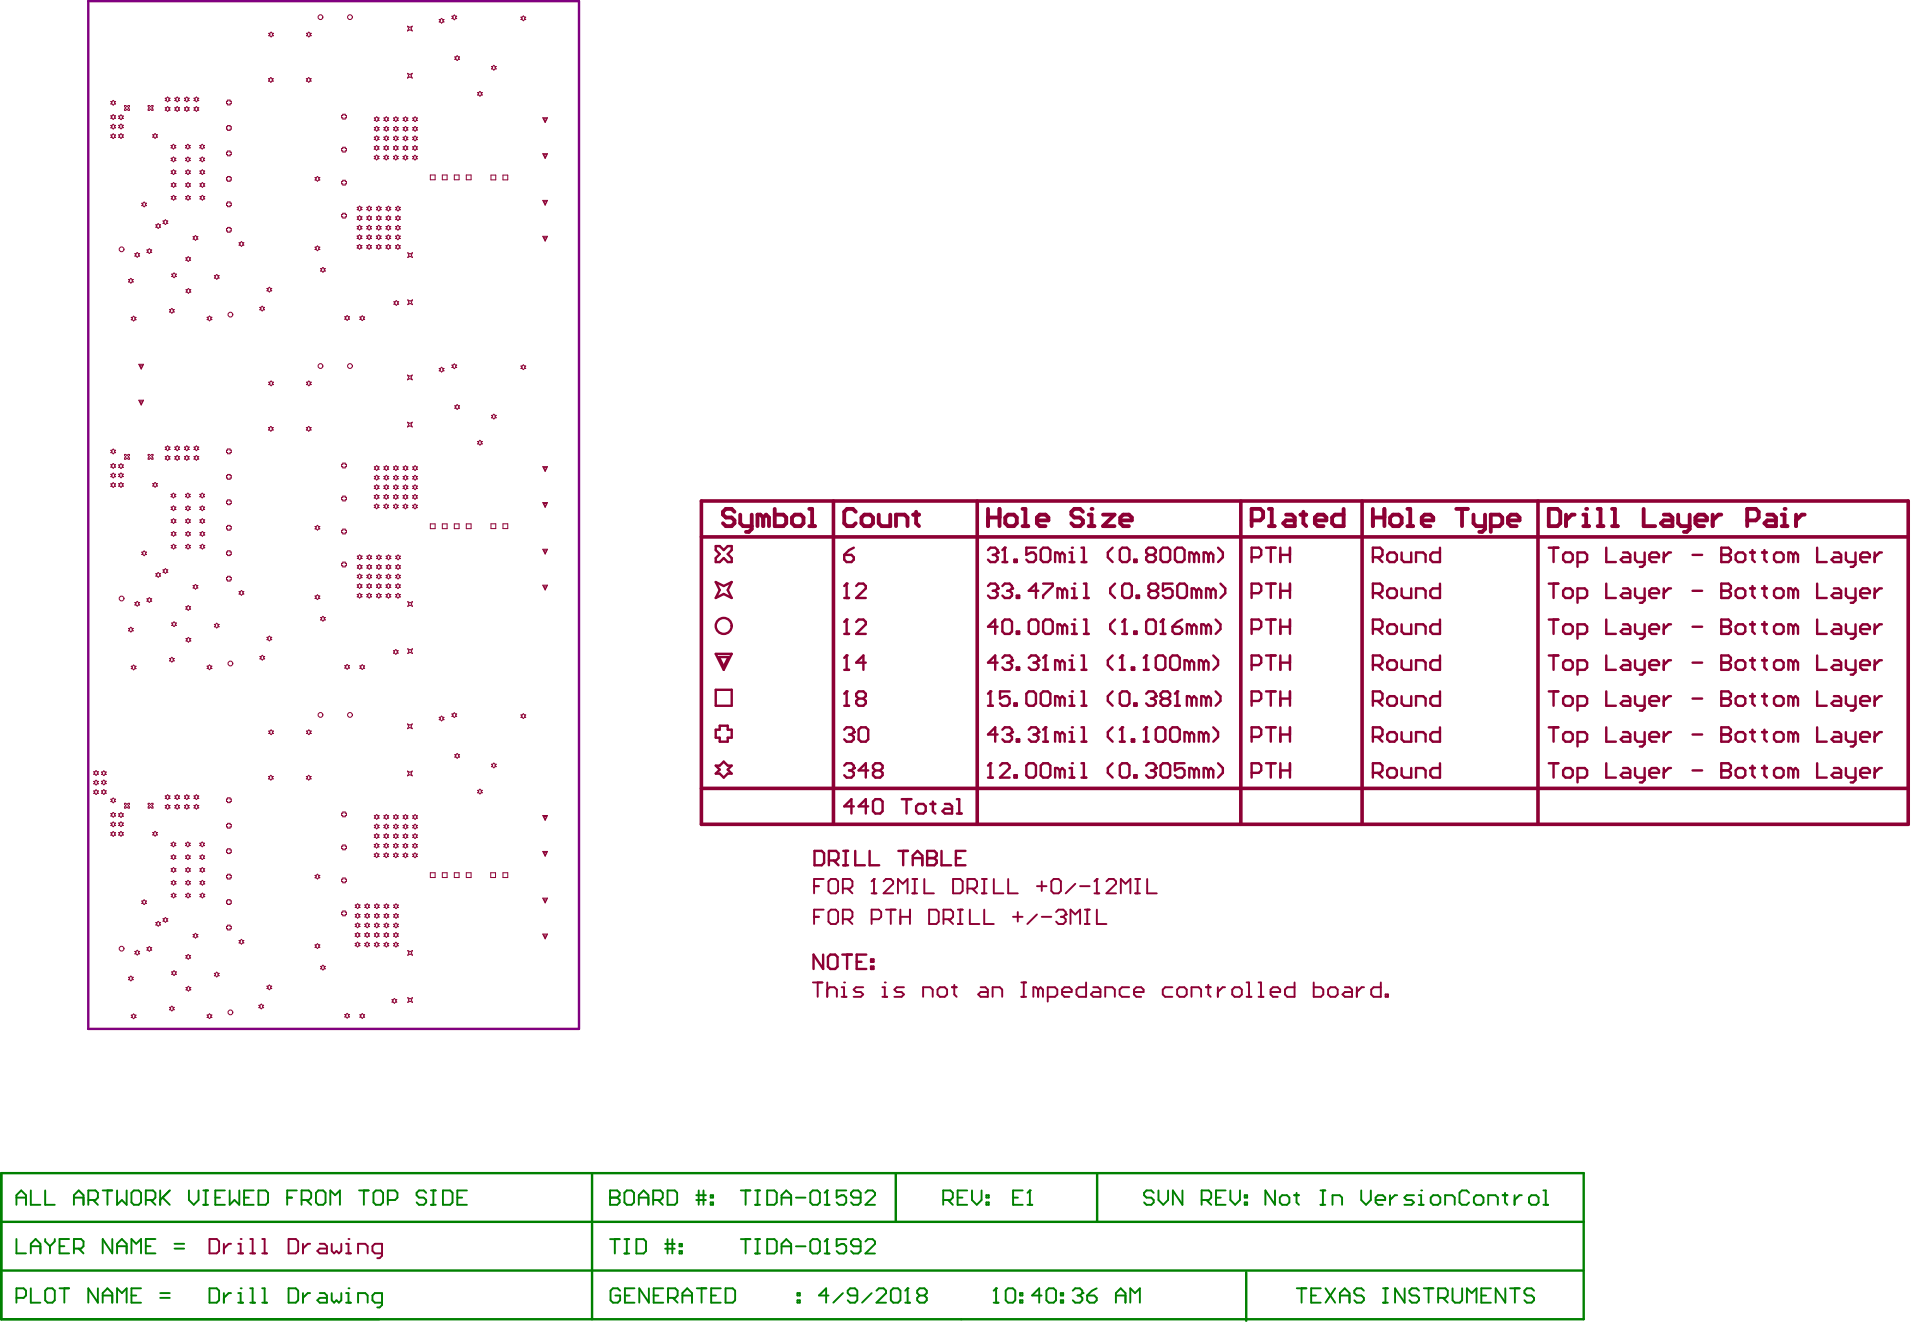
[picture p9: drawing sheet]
<svg xmlns="http://www.w3.org/2000/svg" width="337mm" height="234mm" viewBox="0 0 337 234" stroke-linecap="round" stroke-linejoin="round" font-family="sans-serif">
<path d="M15.6 .2h86.5v181.3h-86.5z" fill="none" stroke="#800080" stroke-width=".42"/>
<path d="M.2 206.9h279.2v25.8h-279.2zM.2 215.5h279.2M104.4 206.9v25.8M158 206.9v8.6M193.5 206.9v8.6M.2 224.1h279.1M219.8 224.4v8.6" fill="none" stroke="#008000" stroke-width=".42"/>
<g fill="none" stroke="#008000" stroke-width=".34">
<path d="M224.9 210v2.5l-1.7-2.5v2.5M225.7 211.2l.5-.4h.8l.4 .4v.9l-.4 .4h-.8l-.5-.4zM228.3 210.8h.8M228.7 210.4v1.7l.4 .4M232.9 212.5h.9M232.9 210h.9M233.3 210v2.5M235 212.5v-1.7h1.3l.4 .4v1.3M240.1 210v1.7l.9 .8 .8-.8v-1.7M242.6 211.7h1.7v-.5l-.4-.4h-.8l-.5 .4v.9l.5 .4h.8M245.2 210.8v1.7M246.4 210.8h-.4l-.8 .9"/>
<path d="M249.4 210.8h-1.3l-.4 .4 .4 .5h.9l.4 .4-.4 .4h-1.3M250.3 212.5h.8M250.3 210.8h.4v1.7"/>
</g>
<circle cx="250.7" cy="210" r=".17" fill="#008000"/>
<g fill="none" stroke="#008000" stroke-width=".34">
<path d="M178.7 211.2h.8M180.4 210h-1.7v2.5h1.7M181.2 212.5h.9M181.7 210v2.5M252.8 210.8h.8l.5 .4v.9l-.5 .4h-.8l-.4-.4v-.9zM254.9 212.5v-1.7h1.3l.4 .4v1.3M259.1 210.4l-.4-.4h-.8l-.5 .4v1.7l.5 .4h.8l.4-.4M260 211.2l.4-.4h.8l.5 .4v.9l-.5 .4h-.8l-.4-.4zM262.5 212.5v-1.7h1.3l.4 .4v1.3M265 210.8h.9M265.5 210.4v1.7l.4 .4M267.2 210.8v1.7"/>
<path d="M268.4 210.8h-.4l-.8 .9M269.7 211.2l.4-.4h.9l.4 .4v.9l-.4 .4h-.9l-.4-.4zM272.2 212.5h.9M272.2 210h.5v2.5"/>
</g>
<circle cx="181.7" cy="210" r=".17" fill="#008000"/>
<g fill="none" stroke="#008000" stroke-width=".34">
<path d="M107.6 210v2.5h1.3l.4-.4v-.4l-.4-.5h-1.3M181.7 210l-.5 .4M2.9 228.9h1.3l.4-.4v-.8l-.4-.5h-1.3v2.6M5.4 227.2v2.6h1.7M8 227.7l.4-.5h.8l.5 .5v1.7l-.5 .4h-.8l-.4-.4zM10.5 227.2h1.7M11.3 227.2v2.6M17.3 227.2v2.6l-1.7-2.6v2.6M18.1 229.8v-1.7l.9-.9 .8 .9v1.7M18.1 228.5h1.7M20.6 229.8v-2.6l.9 .9 .8-.9v2.6M23.2 228.5h.8"/>
<path d="M24.9 227.2h-1.7v2.6h1.7M28.3 228.9h1.6M28.3 228.1h1.6M109.4 227.7l-.4-.5h-.9l-.4 .5v1.7l.4 .4h.9l.4-.4v-.9h-.9M110.2 228.5h.9M111.9 227.2h-1.7v2.6h1.7M114.5 227.2v2.6l-1.7-2.6v2.6M115.3 228.5h.8M117 227.2h-1.7v2.6h1.7M117.8 228.9h1.3l.4-.4v-.8l-.4-.5h-1.3v2.6M118.7 228.9l.8 .9M120.4 228.5h1.7"/>
<path d="M120.4 229.8v-1.7l.8-.9 .9 .9v1.7M122.9 227.2h1.7M123.8 227.2v2.6M125.4 228.5h.9M127.1 227.2h-1.7v2.6h1.7M128 227.2h1.2l.5 .5v1.7l-.5 .4h-1.2zM140.7 229.4h.4v.4h-.4zM140.7 228.1h.4v.4h-.4z"/>
</g>
<circle cx="107.6" cy="211.2" r=".17" fill="#008000"/>
<g fill="none" stroke="#008000" stroke-width=".34">
<path d="M107.6 210h1.3l.4 .4v.4l-.4 .4h-1.3M110.1 210.4l.5-.4h.8l.4 .4v1.7l-.4 .4h-.8l-.5-.4zM112.7 211.2h1.7M112.7 212.5v-1.7l.8-.8 .9 .8v1.7M115.2 211.7h1.3l.4-.5v-.8l-.4-.4h-1.3v2.5M116.1 211.7l.8 .8M117.7 210h1.3l.4 .4v1.7l-.4 .4h-1.3zM122.8 211.7h1.7M122.8 210.8h1.7M123.2 210v2.5M124.1 210v2.5M125.4 210.8h.4v.4h-.4z"/>
<path d="M125.4 212.1h.4v.4h-.4zM175.3 229.8h.8M175.7 227.2v2.6"/>
</g>
<circle cx="175.7" cy="227.2" r=".17" fill="#008000"/>
<path d="M175.7 227.2l-.4 .5M177.4 227.7l.4-.5h.9l.4 .5v1.7l-.4 .4h-.9l-.4-.4zM179.9 229.4h.4v.4h-.4zM179.9 228.1h.4v.4h-.4zM183.7 228.5h-1.7l1.3-1.3v2.6M184.6 227.7l.4-.5h.8l.5 .5v1.7l-.5 .4h-.8l-.4-.4zM187.1 229.4h.4v.4h-.4zM187.1 228.1h.4v.4h-.4zM189.2 227.7l.4-.5h.9l.4 .5v.4" fill="none" stroke="#008000" stroke-width=".34"/>
<circle cx="190.9" cy="228.1" r=".17" fill="#008000"/>
<g fill="none" stroke="#008000" stroke-width=".34">
<path d="M2.9 218.5v2.6h1.7M5.4 219.8h1.7M8 218.5v.5l.8 .8M8.8 219.8v1.3M9.7 218.5v.5l-.9 .8M10.5 219.8h.8M12.2 218.5h-1.7v2.6h1.7M19.8 218.5v2.6l-1.7-2.6v2.6M20.6 219.8h1.7M25.7 219.8h.9M27.4 218.5h-1.7v2.6h1.7M30.8 219.4h1.7"/>
<path d="M107.6 218.6h1.7M108.5 218.6v2.5M110.1 218.6h.9M110.6 218.6v2.5M112.3 218.6h1.2l.4 .4v1.7l-.4 .4h-1.2zM117.3 219.4h1.7M117.7 218.6v2.5M118.6 218.6v2.5M119.9 219.4h.4v.4h-.4zM166.4 211.7h1.2l.5-.5v-.8l-.5-.4h-1.2v2.5M167.2 211.7l.9 .8M168.9 211.2h.9"/>
<path d="M170.6 210h-1.7v2.5h1.7M171.4 210v1.7l.9 .8 .8-.8v-1.7M174 212.1h.4v.4h-.4zM174 210.8h.4v.4h-.4zM5.4 221.1v-1.7l.9-.9 .8 .9v1.7M13 220.2h1.3l.4-.4v-.8l-.4-.5h-1.3v2.6M13.9 220.2l.8 .9M20.6 221.1v-1.7l.9-.9 .8 .9v1.7M23.2 221.1v-2.6l.8 .9 .9-.9v2.6M30.8 220.2h1.7M37 227.2h1.2l.4 .5v1.7l-.4 .4h-1.2zM39.5 228.1v1.7"/>
<path d="M40.8 228.1h-.5l-.8 .8M42 229.8h.9M42 228.1h.4v1.7M110.1 221.1h.9M117.3 220.3h1.7M119.9 220.7h.4v.4h-.4zM190.1 228.5h.4M190.5 228.5l.4 .4v.5l-.4 .4h-.9l-.4-.4M190.9 228.1l-.4 .4M191.8 228.5h1.2l.5 .4v.5l-.5 .4h-.8l-.4-.4zM193.5 227.2l-.9 .5-.8 .8M196.8 228.5h1.7"/>
<path d="M196.8 229.8v-1.7l.9-.9 .8 .9v1.7M199.4 229.8v-2.6l.8 .9 .9-.9v2.6"/>
</g>
<circle cx="42.4" cy="227.2" r=".17" fill="#008000"/>
<path d="M44.1 229.8h.9M44.1 227.2h.5v2.6M46.3 229.8h.8M46.3 227.2h.4v2.6M50.9 227.2h1.3l.4 .5v1.7l-.4 .4h-1.3zM53.4 228.1v1.7M54.7 228.1h-.4l-.9 .8M56.4 228.1h.8l.5 .4v1.3h-1.3l-.4-.4 .4-.5h1.3M58.5 228.1v1.3l.4 .4 .5-.4 .4 .4 .4-.4v-1.3M61 229.8h.9M61 228.1h.5v1.7" fill="none" stroke="#008000" stroke-width=".34"/>
<circle cx="61.5" cy="227.2" r=".17" fill="#008000"/>
<path d="M63.2 229.8v-1.7h1.2l.5 .4v1.3M67.4 229.8h-1.3l-.4-.4v-.9l.4-.4h1.3v2.1l-.4 .4h-.5M146.1 228.5h-1.6l1.2-1.3v2.6M148.7 228.1l-1.7 1.7M151.2 228.5h-1.3l-.4-.4v-.4l.4-.5h.9l.4 .5v1.7l-.4 .4h-.9l-.4-.4M153.8 228.1l-1.7 1.7M154.6 227.7l.4-.5h.9l.4 .5v.4l-1.7 1.7h1.7M157.1 227.7l.5-.5h.8l.4 .5v1.7l-.4 .4h-.8l-.5-.4zM159.7 229.8h.8M160.1 227.2v2.6" fill="none" stroke="#008000" stroke-width=".34"/>
<circle cx="160.1" cy="227.2" r=".17" fill="#008000"/>
<g fill="none" stroke="#008000" stroke-width=".34">
<path d="M130.7 210h1.7M131.5 210v2.5M133.2 210h.9M133.2 212.5h.9M133.6 210v2.5M135.3 210h1.3l.4 .4v1.7l-.4 .4h-1.3zM137.9 211.2h1.6M137.9 212.5v-1.7l.8-.8 .8 .8v1.7M140.4 211.2h1.7M142.9 210.4l.4-.4h.9l.4 .4v1.7l-.4 .4h-.9l-.4-.4zM145.5 212.5h.8M145.9 210v2.5"/>
<path d="M203.5 210.4l-.4-.4h-.9l-.4 .4v.4l.4 .4h.9l.4 .5v.4l-.4 .4h-.9l-.4-.4M204.3 210v1.7l.9 .8 .8-.8v-1.7M208.6 210v2.5l-1.7-2.5v2.5M212 211.7h1.2l.4-.5v-.8l-.4-.4h-1.2v2.5M212.8 211.7l.8 .8M214.5 211.2h.8M216.2 210h-1.7v2.5h1.7M217 210v1.7l.9 .8 .8-.8v-1.7M219.6 210.8h.4v.4h-.4zM219.6 212.1h.4v.4h-.4zM160.1 227.2l-.4 .5M162.2 228.5l-.4-.4v-.4l.4-.5h.9l.4 .5v.4l-.4 .4"/>
<path d="M162.2 228.5l-.4 .4v.5l.4 .4h.9l.4-.4v-.5l-.4-.4M162.2 228.5h.9"/>
</g>
<circle cx="145.9" cy="210" r=".17" fill="#008000"/>
<g fill="none" stroke="#008000" stroke-width=".34">
<path d="M130.7 218.6h1.7M131.5 218.6v2.5M133.2 218.6h.9M133.6 218.6v2.5M135.3 218.6h1.3l.4 .4v1.7l-.4 .4h-1.3zM137.9 219.8h1.6M140.4 219.8h1.7M143.3 218.6h.9l.4 .4v1.7l-.4 .4h-.9l-.4-.4v-1.7zM145.9 210l-.4 .4M145.9 218.6v2.5M149.3 210h-1.7v1.2l.8-.4h.4l.5 .4v.9l-.5 .4h-.8l-.4-.4M151.8 211.2h-1.3l-.4-.4v-.4l.4-.4h.9l.4 .4v1.7l-.4 .4h-.9l-.4-.4"/>
<path d="M152.6 210.4l.5-.4h.8l.4 .4v.4l-1.7 1.7h1.7M133.2 221.1h.9M137.9 221.1v-1.7l.8-.8 .8 .8v1.7M145.5 221.1h.8"/>
</g>
<circle cx="145.9" cy="218.6" r=".17" fill="#008000"/>
<g fill="none" stroke="#008000" stroke-width=".34">
<path d="M2.9 212.5v-1.7l.8-.8 .9 .8v1.7M2.9 211.2h1.7M5.4 210v2.5h1.7M8 210v2.5h1.7M13 211.2h1.7M13 212.5v-1.7l.9-.8 .8 .8v1.7M15.6 211.7h1.2l.5-.5v-.8l-.5-.4h-1.2v2.5M16.4 211.7l.9 .8M18.1 210h1.7M19 210v2.5M20.6 210v2.5l.9-.8 .8 .8v-2.5M23.2 210.4l.4-.4h.9l.4 .4v1.7l-.4 .4h-.9l-.4-.4z"/>
<path d="M25.7 211.7h1.3l.4-.5v-.8l-.4-.4h-1.3v2.5M26.6 211.7l.8 .8M28.3 210v2.5M28.7 211.2l1.2 1.3M29.9 210l-1.6 1.7M33.3 210v1.7l.9 .8 .8-.8v-1.7M35.9 212.5h.8M35.9 210h.8M36.3 210v2.5M38 211.2h.8M39.7 210h-1.7v2.5h1.7M40.5 210v2.5l.9-.8 .8 .8v-2.5"/>
<path d="M43.1 211.2h.8M44.7 210h-1.6v2.5h1.6M45.6 210h1.3l.4 .4v1.7l-.4 .4h-1.3zM50.7 211.2h.8M52.3 210h-1.6v2.5M53.2 211.7h1.3l.4-.5v-.8l-.4-.4h-1.3v2.5M54 211.7l.9 .8M55.7 210.4l.5-.4h.8l.4 .4v1.7l-.4 .4h-.8l-.5-.4zM58.3 212.5v-2.5l.8 .8 .9-.8v2.5M63.3 210h1.7M64.2 210v2.5M65.9 210.4l.4-.4h.8l.5 .4v1.7l-.5 .4h-.8l-.4-.4z"/>
<path d="M68.4 211.7h1.3l.4-.5v-.8l-.4-.4h-1.3v2.5M75.2 210.4l-.4-.4h-.9l-.4 .4v.4l.4 .4h.9l.4 .5v.4l-.4 .4h-.9l-.4-.4M76 212.5h.9M76 210h.9M76.4 210v2.5M78.1 210h1.3l.4 .4v1.7l-.4 .4h-1.3zM80.7 211.2h.8M82.4 210h-1.7v2.5h1.7M145.9 218.6l-.4 .4M149.3 218.6h-1.7v1.2l.8-.4h.4l.5 .4v.9l-.5 .4h-.8l-.4-.4M151.8 219.8h-1.3l-.4-.4v-.4l.4-.4h.9l.4 .4v1.7l-.4 .4h-.9l-.4-.4M152.6 219l.5-.4h.8l.4 .4v.4l-1.7 1.7h1.7"/>
<path d="M228.7 227.2h1.7M229.6 227.2v2.6M231.3 228.5h.8M233 227.2h-1.7v2.6h1.7M233.8 227.2l1.7 2.6M235.5 227.2l-1.7 2.6M236.3 228.5h1.7M236.3 229.8v-1.7l.9-.9 .8 .9v1.7M240.6 227.7l-.4-.5h-.9l-.4 .5v.4l.4 .4h.9l.4 .4v.5l-.4 .4h-.9l-.4-.4M244 227.2h.8M244 229.8h.8M244.4 227.2v2.6"/>
<path d="M247.8 227.2v2.6l-1.7-2.6v2.6M250.3 227.7l-.4-.5h-.9l-.4 .5v.4l.4 .4h.9l.4 .4v.5l-.4 .4h-.9l-.4-.4M251.1 227.2h1.7M252 227.2v2.6M253.7 228.9h1.2l.5-.4v-.8l-.5-.5h-1.2v2.6M254.5 228.9l.9 .9M256.2 227.2v2.2l.4 .4h.9l.4-.4v-2.2M258.7 229.8v-2.6l.9 .9 .8-.9v2.6M261.3 228.5h.8M263 227.2h-1.7v2.6h1.7M265.5 227.2v2.6l-1.7-2.6v2.6M266.4 227.2h1.6"/>
<path d="M267.2 227.2v2.6M270.6 227.7l-.4-.5h-.9l-.4 .5v.4l.4 .4h.9l.4 .4v.5l-.4 .4h-.9l-.4-.4"/>
</g>
<path d="M126.2 96.3h.8l.7 .7 .7-.7h.7v.7l-.7 .7 .7 .7v.7h-.7l-.7-.7-.7 .7h-.8v-.7l.8-.7-.8-.7zM126.2 115.3h2.9l-1.4 2.9zM126.2 102.7l1.5 .7 1.4-.7-.7 1.4 .7 1.4-1.4-.7-1.5 .7 .8-1.4zM126.8 115.9h1.7l-.8 1.7zM126.2 121.7h2.9v2.8h-2.9zM126.2 128.7h.8v-.7h1.4v.7h.7v1.4h-.7v.7h-1.4v-.7h-.8zM126.2 135h.8l.7-.7 .7 .7h.7l-.7 .8 .7 .7h-.7l-.7 .7-.7-.7h-.8l.8-.7zM148.9 135.1l.4-.5h.9l.4 .5v.4" fill="none" stroke="#8d0034" stroke-width=".42"/>
<g fill="none" stroke="#8d0034" stroke-width=".18">
<path d="M19.5 17.9h.3l.2-.2 .2 .2h.2l-.2 .2 .2 .2h-.2l-.2 .2-.2-.2h-.3l.3-.2zM22 18.6h.2l.2 .2 .2-.2h.2v.2l-.2 .2 .2 .2v.3h-.2l-.2-.3-.2 .3h-.2v-.3l.2-.2-.2-.2zM26.1 18.6h.2l.3 .2 .2-.2h.2v.2l-.2 .2 .2 .2v.3h-.2l-.2-.3-.3 .3h-.2v-.3l.2-.2-.2-.2zM29.1 19h.3l.2-.2 .2 .2h.2l-.2 .2 .2 .2h-.2l-.2 .2-.2-.2h-.3l.3-.2zM29.1 17.3h.3l.2-.2 .2 .2h.2l-.2 .2 .2 .2h-.2l-.2 .3-.2-.3h-.3l.3-.2zM30.8 19h.2l.3-.2 .2 .2h.2l-.2 .2 .2 .2h-.2l-.2 .2-.3-.2h-.2l.2-.2zM30.8 17.3h.2l.3-.2 .2 .2h.2l-.2 .2 .2 .2h-.2l-.2 .3-.3-.3h-.2l.2-.2zM32.5 19h.2l.2-.2 .3 .2h.2l-.2 .2 .2 .2h-.2l-.3 .2-.2-.2h-.2l.2-.2zM32.5 17.3h.2l.2-.2 .3 .2h.2l-.2 .2 .2 .2h-.2l-.3 .3-.2-.3h-.2l.2-.2zM34.2 19h.2l.2-.2 .3 .2h.2l-.2 .2 .2 .2h-.2l-.3 .2-.2-.2h-.2l.2-.2zM34.2 17.3h.2l.2-.2 .3 .2h.2l-.2 .2 .2 .2h-.2l-.3 .3-.2-.3h-.2l.2-.2zM40 17.9h.2v-.2h.4v.2h.2v.4h-.2v.2h-.4v-.2h-.2z"/>
<path d="M47.4 13.9h.2l.2-.2 .2 .2h.2l-.2 .2 .2 .2h-.2l-.2 .2-.2-.2h-.2l.2-.2zM47.4 5.9h.2l.2-.2 .2 .2h.2l-.2 .2 .2 .2h-.2l-.2 .2-.2-.2h-.2l.2-.2zM54 13.9h.2l.3-.2 .2 .2h.2l-.2 .2 .2 .2h-.2l-.2 .2-.3-.2h-.2l.2-.2zM54.1 5.9h.2l.2-.2 .2 .2h.2l-.2 .2 .2 .2h-.2l-.2 .2-.2-.2h-.2l.2-.2zM71.9 12.9l.4 .2 .4-.2-.2 .5 .2 .4-.4-.2-.4 .2 .2-.4zM71.9 4.6l.4 .2 .4-.2-.2 .4 .2 .5-.4-.3-.4 .3 .2-.5zM77.5 3.4h.2l.2-.2 .2 .2h.2l-.2 .3 .2 .2h-.2l-.2 .2-.2-.2h-.2l.2-.2zM79.7 2.9h.2l.2-.3 .2 .3h.3l-.3 .2 .3 .2h-.3l-.2 .2-.2-.2h-.2l.2-.2zM80.2 10h.2l.2-.2 .3 .2h.2l-.2 .3 .2 .2h-.2l-.3 .2-.2-.2h-.2l.2-.2zM84.2 16.3h.2l.3-.2 .2 .2h.2l-.2 .2 .2 .3h-.2l-.2 .2-.3-.2h-.2l.2-.3zM86.7 11.7h.2l.2-.2 .2 .2h.2l-.2 .2 .2 .3h-.2l-.2 .2-.2-.2h-.2l.2-.3zM91.9 3h.2l.2-.2 .2 .2h.2l-.2 .2 .2 .2h-.2l-.2 .3-.2-.3h-.2l.2-.2z"/>
<path d="M19.5 23.8h.3l.2-.2 .2 .2h.2l-.2 .2 .2 .2h-.2l-.2 .2-.2-.2h-.3l.3-.2zM19.5 22.1h.3l.2-.2 .2 .2h.2l-.2 .2 .2 .2h-.2l-.2 .3-.2-.3h-.3l.3-.2zM19.5 20.4h.3l.2-.2 .2 .2h.2l-.2 .2 .2 .3h-.2l-.2 .2-.2-.2h-.3l.3-.3zM20.9 23.8h.2l.2-.2 .3 .2h.2l-.2 .2 .2 .2h-.2l-.3 .2-.2-.2h-.2l.2-.2zM20.9 22.1h.2l.2-.2 .3 .2h.2l-.2 .2 .2 .2h-.2l-.3 .2-.2-.2h-.2l.2-.2zM20.9 20.5h.2l.2-.2 .3 .2h.2l-.2 .2 .2 .2h-.2l-.3 .2-.2-.2h-.2l.2-.2zM25 35.9h.2l.2-.3 .2 .3h.2l-.2 .2 .2 .2h-.2l-.2 .2-.2-.2h-.2l.2-.2zM26.9 23.8h.2l.3-.2 .2 .2h.2l-.2 .2 .2 .2h-.2l-.2 .2-.3-.2h-.2l.2-.2zM27.5 39.7h.2l.2-.3 .2 .3h.2l-.2 .2 .2 .2h-.2l-.2 .2-.2-.2h-.2l.2-.2zM28.8 39h.2l.2-.2 .2 .2h.2l-.2 .2 .2 .2h-.2l-.2 .2-.2-.2h-.2l.2-.2zM30.2 25.7h.2l.2-.3 .2 .3h.2l-.2 .2 .2 .2h-.2l-.2 .2-.2-.2h-.2l.2-.2zM30.2 27.9h.2l.2-.2 .2 .2h.2l-.2 .2 .2 .2h-.2l-.2 .2-.2-.2h-.2l.2-.2z"/>
<path d="M30.2 30.2h.2l.2-.2 .2 .2h.2l-.2 .2 .2 .2h-.2l-.2 .2-.2-.2h-.2l.2-.2zM30.2 34.7h.2l.2-.2 .2 .2h.2l-.2 .2 .2 .2h-.2l-.2 .2-.2-.2h-.2l.2-.2zM30.2 32.4h.2l.2-.2 .2 .2h.2l-.2 .2 .2 .2h-.2l-.2 .2-.2-.2h-.2l.2-.2zM32.7 25.7h.2l.2-.3 .2 .3h.3l-.3 .2 .3 .2h-.3l-.2 .2-.2-.2h-.2l.2-.2zM32.7 27.9h.2l.2-.2 .3 .2h.2l-.2 .2 .2 .2h-.2l-.3 .2-.2-.2h-.2l.2-.2zM32.7 30.2h.2l.3-.2 .2 .2h.2l-.2 .2 .2 .2h-.2l-.2 .2-.3-.2h-.2l.2-.2zM32.7 34.7h.3l.2-.2 .2 .2h.2l-.2 .2 .2 .2h-.2l-.2 .2-.2-.2h-.3l.3-.2zM32.7 32.4h.3l.2-.2 .2 .2h.2l-.2 .2 .2 .2h-.2l-.2 .2-.2-.2h-.3l.3-.2zM35.2 25.7h.3l.2-.3 .2 .3h.2l-.2 .2 .2 .2h-.2l-.2 .2-.2-.2h-.3l.3-.2zM35.3 27.9h.2l.2-.2 .2 .2h.2l-.2 .2 .2 .2h-.2l-.2 .2-.2-.2h-.2l.2-.2zM35.3 30.2h.2l.2-.2 .2 .2h.2l-.2 .2 .2 .2h-.2l-.2 .2-.2-.2h-.2l.2-.2zM35.3 32.4h.2l.2-.2 .2 .2h.2l-.2 .2 .2 .2h-.2l-.2 .2-.2-.2h-.2l.2-.2z"/>
<path d="M35.3 34.7h.2l.2-.2 .2 .2h.2l-.2 .2 .2 .2h-.2l-.2 .2-.2-.2h-.2l.2-.2zM40 22.4h.2v-.3h.4v.3h.2v.4h-.2v.2h-.4v-.2h-.2zM40 35.8h.2v-.2h.4v.2h.2v.5h-.2v.2h-.4v-.2h-.2zM40 26.8h.2v-.2h.4v.2h.2v.5h-.2v.2h-.4v-.2h-.2zM40 31.3h.2v-.2h.4v.2h.2v.5h-.2v.2h-.4v-.2h-.2zM55.6 31.3h.2l.2-.2 .2 .2h.2l-.2 .2 .2 .3h-.2l-.2 .2-.2-.2h-.2l.2-.3zM60.3 32h.2v-.2h.4v.2h.2v.4h-.2v.2h-.4v-.2h-.2zM60.3 20.4h.2v-.2h.4v.2h.2v.4h-.2v.2h-.4v-.2h-.2zM60.3 26.2h.2v-.2h.4v.2h.2v.4h-.2v.2h-.4v-.2h-.2zM60.3 37.8h.2v-.2h.4v.2h.2v.4h-.2v.3h-.4v-.3h-.2zM63 39.9h.2l.2-.2 .2 .2h.2l-.2 .3 .2 .2h-.2l-.2 .2-.2-.2h-.2l.2-.2zM63 38.3h.2l.2-.3 .2 .3h.3l-.3 .2 .3 .2h-.3l-.2 .2-.2-.2h-.2l.2-.2z"/>
<path d="M63 36.6h.2l.2-.2 .2 .2h.3l-.3 .2 .3 .2h-.3l-.2 .2-.2-.2h-.2l.2-.2zM64.7 39.9h.2l.2-.2 .2 .2h.2l-.2 .3 .2 .2h-.2l-.2 .2-.2-.2h-.2l.2-.2zM64.7 38.3h.2l.2-.3 .2 .3h.2l-.2 .2 .2 .2h-.2l-.2 .2-.2-.2h-.2l.2-.2zM64.7 36.6h.2l.2-.2 .2 .2h.2l-.2 .2 .2 .2h-.2l-.2 .2-.2-.2h-.2l.2-.2zM66 25.9h.2l.2-.2 .2 .2h.3l-.3 .2 .3 .2h-.3l-.2 .2-.2-.2h-.2l.2-.2zM66 27.6h.2l.2-.2 .2 .2h.3l-.3 .2 .3 .2h-.3l-.2 .2-.2-.2h-.2l.2-.2zM66 24.2h.2l.2-.2 .3 .2h.2l-.2 .2 .2 .2h-.2l-.3 .2-.2-.2h-.2l.2-.2zM66 22.5h.2l.2-.2 .3 .2h.2l-.2 .2 .2 .2h-.2l-.3 .2-.2-.2h-.2l.2-.2zM66 20.8h.2l.2-.2 .3 .2h.2l-.2 .2 .2 .2h-.2l-.3 .2-.2-.2h-.2l.2-.2zM66.4 40h.2l.2-.3 .2 .3h.2l-.2 .2 .2 .2h-.2l-.2 .2-.2-.2h-.2l.2-.2zM66.4 38.3h.2l.2-.3 .2 .3h.2l-.2 .2 .2 .2h-.2l-.2 .2-.2-.2h-.2l.2-.2zM66.4 36.6h.2l.2-.2 .2 .2h.2l-.2 .2 .2 .2h-.2l-.2 .2-.2-.2h-.2l.2-.2z"/>
<path d="M67.7 25.9h.2l.2-.2 .2 .2h.2l-.2 .2 .2 .2h-.2l-.2 .2-.2-.2h-.2l.2-.2zM67.7 27.6h.2l.2-.2 .2 .2h.2l-.2 .2 .2 .2h-.2l-.2 .2-.2-.2h-.2l.2-.2zM67.7 24.2h.2l.2-.2 .2 .2h.3l-.3 .2 .3 .2h-.3l-.2 .2-.2-.2h-.2l.2-.2zM67.7 22.5h.2l.2-.2 .2 .2h.3l-.3 .2 .3 .2h-.3l-.2 .2-.2-.2h-.2l.2-.2zM67.7 20.8h.2l.2-.2 .2 .2h.3l-.3 .2 .3 .2h-.3l-.2 .2-.2-.2h-.2l.2-.2zM68.1 40h.2l.2-.3 .2 .3h.2l-.2 .2 .2 .2h-.2l-.2 .2-.2-.2h-.2l.2-.2zM68.1 36.6h.2l.2-.2 .2 .2h.2l-.2 .2 .2 .2h-.2l-.2 .2-.2-.2h-.2l.2-.2zM68.1 38.3h.2l.2-.2 .2 .2h.2l-.2 .2 .2 .2h-.2l-.2 .2-.2-.2h-.2l.2-.2zM69.4 27.6h.2l.2-.2 .2 .2h.2l-.2 .2 .2 .2h-.2l-.2 .2-.2-.2h-.2l.2-.2zM69.4 25.9h.2l.2-.2 .2 .2h.2l-.2 .2 .2 .2h-.2l-.2 .2-.2-.2h-.2l.2-.2zM69.4 24.2h.2l.2-.2 .2 .2h.2l-.2 .2 .2 .2h-.2l-.2 .2-.2-.2h-.2l.2-.2zM69.4 20.8h.2l.2-.2 .2 .2h.3l-.3 .2 .3 .2h-.3l-.2 .2-.2-.2h-.2l.2-.2z"/>
<path d="M69.4 22.5h.2l.2-.2 .2 .2h.3l-.3 .2 .3 .2h-.3l-.2 .2-.2-.2h-.2l.2-.2zM69.8 40h.2l.2-.3 .2 .3h.2l-.2 .2 .2 .2h-.2l-.2 .2-.2-.2h-.2l.2-.2zM69.8 36.6h.2l.2-.2 .2 .2h.2l-.2 .2 .2 .2h-.2l-.2 .2-.2-.2h-.2l.2-.2zM69.8 38.3h.2l.2-.2 .2 .2h.2l-.2 .2 .2 .2h-.2l-.2 .2-.2-.2h-.2l.2-.2zM71.1 27.6h.2l.2-.2 .2 .2h.2l-.2 .2 .2 .2h-.2l-.2 .2-.2-.2h-.2l.2-.2zM71.1 25.9h.2l.2-.2 .2 .2h.2l-.2 .2 .2 .2h-.2l-.2 .2-.2-.2h-.2l.2-.2zM71.1 24.2h.2l.2-.2 .2 .2h.2l-.2 .2 .2 .2h-.2l-.2 .2-.2-.2h-.2l.2-.2zM71.1 22.5h.2l.2-.2 .2 .2h.2l-.2 .2 .2 .2h-.2l-.2 .2-.2-.2h-.2l.2-.2zM71.1 20.8h.2l.2-.2 .2 .2h.2l-.2 .2 .2 .2h-.2l-.2 .3-.2-.3h-.2l.2-.2zM72.8 27.6h.2l.2-.2 .2 .2h.2l-.2 .2 .2 .2h-.2l-.2 .2-.2-.2h-.2l.2-.2zM72.8 25.9h.2l.2-.2 .2 .2h.2l-.2 .2 .2 .2h-.2l-.2 .2-.2-.2h-.2l.2-.2zM72.8 24.2h.2l.2-.2 .2 .2h.2l-.2 .2 .2 .2h-.2l-.2 .2-.2-.2h-.2l.2-.2z"/>
<path d="M72.8 22.5h.2l.2-.2 .2 .2h.2l-.2 .2 .2 .2h-.2l-.2 .2-.2-.2h-.2l.2-.2zM72.8 20.8h.2l.2-.2 .2 .2h.2l-.2 .2 .2 .2h-.2l-.2 .3-.2-.3h-.2l.2-.2zM75.9 30.9h.9v.8h-.9zM78 30.9h.9v.8h-.9zM80.1 30.9h.9v.8h-.9zM82.2 30.9h.9v.8h-.9zM86.6 30.9h.8v.8h-.8zM88.7 30.9h.9v.8h-.9zM95.7 20.8h.9l-.4 .8zM95.7 35.3h.9l-.4 .9zM95.7 27.1h.9l-.4 .9zM95.9 27.3h.5l-.2 .5z"/>
<path d="M95.9 35.5h.5l-.2 .5zM95.9 20.9h.5l-.2 .5zM22.7 49.3h.2l.2-.2 .2 .2h.2l-.2 .2 .2 .2h-.2l-.2 .2-.2-.2h-.2l.2-.2zM23.1 56h.3l.2-.2 .2 .2h.2l-.2 .2 .2 .2h-.2l-.2 .2-.2-.2h-.3l.3-.2zM23.8 44.7h.2l.2-.2 .2 .2h.2l-.2 .3 .2 .2h-.2l-.2 .2-.2-.2h-.2l.2-.2zM25.9 44.1h.2l.2-.2 .3 .2h.2l-.2 .2 .2 .2h-.2l-.3 .2-.2-.2h-.2l.2-.2zM29.9 54.6h.2l.2-.2 .2 .2h.2l-.2 .2 .2 .2h-.2l-.2 .2-.2-.2h-.2l.2-.2zM30.3 48.4h.2l.2-.3 .2 .3h.2l-.2 .2 .2 .2h-.2l-.2 .2-.2-.2h-.2l.2-.2zM32.8 45.5h.2l.2-.2 .2 .2h.2l-.2 .2 .2 .2h-.2l-.2 .2-.2-.2h-.2l.2-.2zM32.8 51.1h.2l.2-.2 .2 .2h.3l-.3 .2 .3 .2h-.3l-.2 .2-.2-.2h-.2l.2-.2zM34.1 41.8h.2l.2-.3 .2 .3h.2l-.2 .2 .2 .2h-.2l-.2 .2-.2-.2h-.2l.2-.2zM36.5 56h.2l.3-.3 .2 .3h.2l-.2 .2 .2 .2h-.2l-.2 .2-.3-.2h-.2l.2-.2z"/>
<path d="M37.8 48.6h.2l.2-.2 .2 .2h.3l-.3 .2 .3 .2h-.3l-.2 .3-.2-.3h-.2l.2-.2zM40 40.3h.2v-.2h.4v.2h.2v.4h-.2v.3h-.4v-.3h-.2zM42.2 42.8h.2l.2-.2 .2 .2h.2l-.2 .2 .2 .2h-.2l-.2 .3-.2-.3h-.2l.2-.2zM45.8 54.2h.2l.2-.2 .3 .2h.2l-.2 .2 .2 .2h-.2l-.3 .3-.2-.3h-.2l.2-.2zM47.1 50.9h.2l.2-.2 .2 .2h.2l-.2 .2 .2 .2h-.2l-.2 .2-.2-.2h-.2l.2-.2zM55.6 43.6h.2l.2-.2 .2 .2h.2l-.2 .2 .2 .2h-.2l-.2 .2-.2-.2h-.2l.2-.2zM56.5 47.4h.3l.2-.2 .2 .2h.2l-.2 .2 .2 .2h-.2l-.2 .2-.2-.2h-.3l.3-.2zM60.8 55.9h.2l.2-.2 .2 .2h.3l-.3 .2 .3 .2h-.3l-.2 .2-.2-.2h-.2l.2-.2zM63 41.6h.2l.2-.2 .2 .2h.2l-.2 .2 .2 .3h-.2l-.2 .2-.2-.2h-.2l.2-.3zM63 43.3h.2l.2-.2 .2 .2h.2l-.2 .2 .2 .2h-.2l-.2 .3-.2-.3h-.2l.2-.2zM63.5 55.9h.2l.2-.2 .2 .2h.2l-.2 .2 .2 .2h-.2l-.2 .3-.2-.3h-.2l.2-.2zM64.7 43.3h.2l.2-.2 .2 .2h.2l-.2 .2 .2 .2h-.2l-.2 .3-.2-.3h-.2l.2-.2z"/>
<path d="M64.7 41.6h.2l.2-.2 .2 .2h.2l-.2 .2 .2 .3h-.2l-.2 .2-.2-.2h-.2l.2-.3zM66.4 43.3h.2l.2-.2 .2 .2h.2l-.2 .2 .2 .3h-.2l-.2 .2-.2-.2h-.2l.2-.3zM66.4 41.6h.2l.2-.2 .2 .2h.2l-.2 .3 .2 .2h-.2l-.2 .2-.2-.2h-.2l.2-.2zM68.1 41.7h.2l.2-.3 .2 .3h.2l-.2 .2 .2 .2h-.2l-.2 .2-.2-.2h-.2l.2-.2zM68.1 43.3h.2l.2-.2 .2 .2h.2l-.2 .3 .2 .2h-.2l-.2 .2-.2-.2h-.2l.2-.2zM69.5 53.2h.2l.2-.2 .2 .2h.2l-.2 .2 .2 .3h-.2l-.2 .2-.2-.2h-.2l.2-.3zM69.8 43.3h.2l.2-.2 .2 .2h.2l-.2 .3 .2 .2h-.2l-.2 .2-.2-.2h-.2l.2-.2zM69.8 41.7h.2l.2-.3 .2 .3h.2l-.2 .2 .2 .2h-.2l-.2 .2-.2-.2h-.2l.2-.2zM71.9 52.9l.4 .2 .5-.2-.2 .4 .2 .4-.5-.2-.4 .2 .2-.4zM71.9 44.6l.4 .2 .5-.2-.2 .4 .2 .4-.5-.2-.4 .2 .2-.4zM95.7 41.7h.9l-.4 .8zM95.9 41.9h.5l-.2 .5z"/>
<path d="M19.5 79.4h.3l.2-.2 .2 .2h.2l-.2 .2 .2 .2h-.2l-.2 .3-.2-.3h-.3l.3-.2zM24.5 70.6h.8l-.4 .8zM24.5 64.3h.8l-.4 .8zM24.6 70.8h.6l-.3 .5zM24.6 64.4h.6l-.3 .5zM29.1 78.9h.3l.2-.3 .2 .3h.2l-.2 .2 .2 .2h-.2l-.2 .2-.2-.2h-.3l.3-.2zM30.8 78.9h.2l.3-.3 .2 .3h.2l-.2 .2 .2 .2h-.2l-.2 .2-.3-.2h-.2l.2-.2zM32.5 78.9h.2l.2-.3 .3 .3h.2l-.2 .2 .2 .2h-.2l-.3 .2-.2-.2h-.2l.2-.2zM34.2 78.9h.2l.2-.3 .3 .3h.2l-.2 .2 .2 .2h-.2l-.3 .2-.2-.2h-.2l.2-.2zM40 79.4h.2v-.2h.4v.2h.2v.4h-.2v.2h-.4v-.2h-.2zM47.4 75.4h.2l.2-.2 .2 .2h.2l-.2 .2 .2 .2h-.2l-.2 .3-.2-.3h-.2l.2-.2zM47.4 67.4h.2l.2-.2 .2 .2h.2l-.2 .2 .2 .2h-.2l-.2 .3-.2-.3h-.2l.2-.2z"/>
<path d="M54 75.4h.2l.3-.2 .2 .2h.2l-.2 .2 .2 .2h-.2l-.2 .3-.3-.3h-.2l.2-.2zM54.1 67.4h.2l.2-.2 .2 .2h.2l-.2 .2 .2 .2h-.2l-.2 .3-.2-.3h-.2l.2-.2zM71.9 74.5l.4 .2 .4-.2-.2 .4 .2 .4-.4-.2-.4 .2 .2-.4zM71.9 66.2l.4 .2 .4-.2-.2 .4 .2 .4-.4-.2-.4 .2 .2-.4zM77.5 65h.2l.2-.2 .2 .2h.2l-.2 .2 .2 .2h-.2l-.2 .2-.2-.2h-.2l.2-.2zM79.7 64.4h.2l.2-.2 .2 .2h.3l-.3 .2 .3 .2h-.3l-.2 .2-.2-.2h-.2l.2-.2zM80.2 71.6h.2l.2-.2 .3 .2h.2l-.2 .2 .2 .2h-.2l-.3 .2-.2-.2h-.2l.2-.2zM84.2 77.9h.2l.3-.2 .2 .2h.2l-.2 .2 .2 .2h-.2l-.2 .2-.3-.2h-.2l.2-.2zM86.7 73.3h.2l.2-.2 .2 .2h.2l-.2 .2 .2 .2h-.2l-.2 .2-.2-.2h-.2l.2-.2zM91.9 64.6h.2l.2-.2 .2 .2h.2l-.2 .2 .2 .2h-.2l-.2 .2-.2-.2h-.2l.2-.2zM19.5 85.4h.3l.2-.3 .2 .3h.2l-.2 .2 .2 .2h-.2l-.2 .2-.2-.2h-.3l.3-.2zM19.5 83.7h.3l.2-.3 .2 .3h.2l-.2 .2 .2 .2h-.2l-.2 .2-.2-.2h-.3l.3-.2z"/>
<path d="M19.5 82h.3l.2-.2 .2 .2h.2l-.2 .2 .2 .2h-.2l-.2 .2-.2-.2h-.3l.3-.2zM20.9 85.3h.2l.2-.2 .3 .2h.2l-.2 .2 .2 .3h-.2l-.3 .2-.2-.2h-.2l.2-.3zM20.9 83.6h.2l.2-.2 .3 .2h.2l-.2 .3 .2 .2h-.2l-.3 .2-.2-.2h-.2l.2-.2zM20.9 82h.2l.2-.2 .3 .2h.2l-.2 .2 .2 .2h-.2l-.3 .2-.2-.2h-.2l.2-.2zM22 80.2h.2l.2 .2 .2-.2h.2v.2l-.2 .2 .2 .2v.2h-.2l-.2-.2-.2 .2h-.2v-.2l.2-.2-.2-.2zM25 97.4h.2l.2-.2 .2 .2h.2l-.2 .2 .2 .2h-.2l-.2 .2-.2-.2h-.2l.2-.2zM26.1 80.2h.2l.3 .2 .2-.2h.2v.2l-.2 .2 .2 .2v.2h-.2l-.2-.2-.3 .2h-.2v-.2l.2-.2-.2-.2zM26.9 85.3h.2l.3-.2 .2 .2h.2l-.2 .2 .2 .2h-.2l-.2 .2-.3-.2h-.2l.2-.2zM29.1 80.6h.3l.2-.3 .2 .3h.2l-.2 .2 .2 .2h-.2l-.2 .2-.2-.2h-.3l.3-.2zM30.2 87.2h.2l.2-.2 .2 .2h.2l-.2 .2 .2 .2h-.2l-.2 .2-.2-.2h-.2l.2-.2zM30.2 89.4h.2l.2-.2 .2 .2h.2l-.2 .3 .2 .2h-.2l-.2 .2-.2-.2h-.2l.2-.2zM30.2 91.7h.2l.2-.2 .2 .2h.2l-.2 .2 .2 .2h-.2l-.2 .2-.2-.2h-.2l.2-.2z"/>
<path d="M30.2 96.2h.2l.2-.2 .2 .2h.2l-.2 .2 .2 .2h-.2l-.2 .2-.2-.2h-.2l.2-.2zM30.2 94h.2l.2-.3 .2 .3h.2l-.2 .2 .2 .2h-.2l-.2 .2-.2-.2h-.2l.2-.2zM30.8 80.6h.2l.3-.3 .2 .3h.2l-.2 .2 .2 .2h-.2l-.2 .2-.3-.2h-.2l.2-.2zM32.5 80.6h.2l.2-.3 .3 .3h.2l-.2 .2 .2 .2h-.2l-.3 .2-.2-.2h-.2l.2-.2zM32.7 87.2h.2l.2-.2 .2 .2h.3l-.3 .2 .3 .2h-.3l-.2 .2-.2-.2h-.2l.2-.2zM32.7 89.4h.2l.2-.2 .3 .2h.2l-.2 .3 .2 .2h-.2l-.3 .2-.2-.2h-.2l.2-.2zM32.7 91.7h.2l.3-.2 .2 .2h.2l-.2 .2 .2 .2h-.2l-.2 .2-.3-.2h-.2l.2-.2zM32.7 96.2h.3l.2-.2 .2 .2h.2l-.2 .2 .2 .2h-.2l-.2 .2-.2-.2h-.3l.3-.2zM32.7 94h.3l.2-.3 .2 .3h.2l-.2 .2 .2 .2h-.2l-.2 .2-.2-.2h-.3l.3-.2zM34.2 80.6h.2l.2-.3 .3 .3h.2l-.2 .2 .2 .2h-.2l-.3 .2-.2-.2h-.2l.2-.2zM35.2 87.2h.3l.2-.2 .2 .2h.2l-.2 .2 .2 .2h-.2l-.2 .2-.2-.2h-.3l.3-.2zM35.3 89.4h.2l.2-.2 .2 .2h.2l-.2 .3 .2 .2h-.2l-.2 .2-.2-.2h-.2l.2-.2z"/>
<path d="M35.3 91.7h.2l.2-.2 .2 .2h.2l-.2 .2 .2 .2h-.2l-.2 .2-.2-.2h-.2l.2-.2zM35.3 94h.2l.2-.3 .2 .3h.2l-.2 .2 .2 .2h-.2l-.2 .2-.2-.2h-.2l.2-.2zM35.3 96.2h.2l.2-.2 .2 .2h.2l-.2 .2 .2 .2h-.2l-.2 .2-.2-.2h-.2l.2-.2zM40 97.4h.2v-.2h.4v.2h.2v.4h-.2v.2h-.4v-.2h-.2zM40 83.9h.2v-.2h.4v.2h.2v.4h-.2v.2h-.4v-.2h-.2zM40 88.4h.2v-.2h.4v.2h.2v.4h-.2v.2h-.4v-.2h-.2zM40 92.9h.2v-.2h.4v.2h.2v.4h-.2v.2h-.4v-.2h-.2zM55.6 92.9h.2l.2-.2 .2 .2h.2l-.2 .2 .2 .2h-.2l-.2 .2-.2-.2h-.2l.2-.2zM60.3 93.5h.2v-.2h.4v.2h.2v.5h-.2v.2h-.4v-.2h-.2zM60.3 87.7h.2v-.2h.4v.2h.2v.4h-.2v.3h-.4v-.3h-.2zM60.3 81.9h.2v-.2h.4v.2h.2v.4h-.2v.2h-.4v-.2h-.2zM60.3 99.4h.2v-.2h.4v.2h.2v.4h-.2v.2h-.4v-.2h-.2z"/>
<path d="M63 98.1h.2l.2-.2 .3 .2h.2l-.2 .2 .2 .2h-.2l-.3 .2-.2-.2h-.2l.2-.2zM63 99.8h.2l.2-.2 .3 .2h.2l-.2 .2 .2 .2h-.2l-.3 .2-.2-.2h-.2l.2-.2zM64.7 99.8h.2l.2-.2 .2 .2h.3l-.3 .2 .3 .2h-.3l-.2 .2-.2-.2h-.2l.2-.2zM64.7 98.1h.2l.2-.2 .2 .2h.3l-.3 .2 .3 .2h-.3l-.2 .2-.2-.2h-.2l.2-.2zM66 87.4h.2l.2-.2 .2 .2h.3l-.3 .2 .3 .2h-.3l-.2 .3-.2-.3h-.2l.2-.2zM66 89.1h.2l.2-.2 .2 .2h.3l-.3 .2 .3 .2h-.3l-.2 .2-.2-.2h-.2l.2-.2zM66 85.7h.2l.2-.2 .3 .2h.2l-.2 .2 .2 .3h-.2l-.3 .2-.2-.2h-.2l.2-.3zM66 84h.2l.2-.2 .3 .2h.2l-.2 .2 .2 .3h-.2l-.3 .2-.2-.2h-.2l.2-.3zM66 82.3h.2l.2-.2 .3 .2h.2l-.2 .3 .2 .2h-.2l-.3 .2-.2-.2h-.2l.2-.2zM66.4 98.1h.2l.2-.2 .2 .2h.3l-.3 .2 .3 .2h-.3l-.2 .2-.2-.2h-.2l.2-.2zM66.4 99.8h.2l.2-.2 .2 .2h.3l-.3 .2 .3 .2h-.3l-.2 .2-.2-.2h-.2l.2-.2zM67.7 87.4h.2l.2-.2 .2 .2h.2l-.2 .2 .2 .2h-.2l-.2 .3-.2-.3h-.2l.2-.2z"/>
<path d="M67.7 89.1h.2l.2-.2 .2 .2h.2l-.2 .2 .2 .2h-.2l-.2 .2-.2-.2h-.2l.2-.2zM67.7 85.7h.2l.2-.2 .2 .2h.3l-.3 .2 .3 .3h-.3l-.2 .2-.2-.2h-.2l.2-.3zM67.7 84h.2l.2-.2 .2 .2h.3l-.3 .2 .3 .3h-.3l-.2 .2-.2-.2h-.2l.2-.3zM67.7 82.3h.2l.2-.2 .2 .2h.3l-.3 .3 .3 .2h-.3l-.2 .2-.2-.2h-.2l.2-.2zM68.1 98.1h.2l.2-.2 .2 .2h.2l-.2 .2 .2 .2h-.2l-.2 .2-.2-.2h-.2l.2-.2zM68.1 99.8h.2l.2-.2 .2 .2h.2l-.2 .2 .2 .2h-.2l-.2 .2-.2-.2h-.2l.2-.2zM69.4 87.4h.2l.2-.2 .2 .2h.2l-.2 .2 .2 .3h-.2l-.2 .2-.2-.2h-.2l.2-.3zM69.4 89.1h.2l.2-.2 .2 .2h.2l-.2 .2 .2 .2h-.2l-.2 .3-.2-.3h-.2l.2-.2zM69.4 85.7h.2l.2-.2 .2 .2h.2l-.2 .2 .2 .3h-.2l-.2 .2-.2-.2h-.2l.2-.3zM69.4 84h.2l.2-.2 .2 .2h.3l-.3 .3 .3 .2h-.3l-.2 .2-.2-.2h-.2l.2-.2zM69.4 82.4h.2l.2-.3 .2 .3h.3l-.3 .2 .3 .2h-.3l-.2 .2-.2-.2h-.2l.2-.2zM69.8 99.8h.2l.2-.2 .2 .2h.2l-.2 .2 .2 .2h-.2l-.2 .2-.2-.2h-.2l.2-.2z"/>
<path d="M69.8 98.1h.2l.2-.2 .2 .2h.2l-.2 .2 .2 .2h-.2l-.2 .2-.2-.2h-.2l.2-.2zM71.1 89.1h.2l.2-.2 .2 .2h.2l-.2 .2 .2 .2h-.2l-.2 .3-.2-.3h-.2l.2-.2zM71.1 87.4h.2l.2-.2 .2 .2h.2l-.2 .2 .2 .3h-.2l-.2 .2-.2-.2h-.2l.2-.3zM71.1 85.7h.2l.2-.2 .2 .2h.2l-.2 .3 .2 .2h-.2l-.2 .2-.2-.2h-.2l.2-.2zM71.1 84.1h.2l.2-.3 .2 .3h.2l-.2 .2 .2 .2h-.2l-.2 .2-.2-.2h-.2l.2-.2zM71.1 82.4h.2l.2-.3 .2 .3h.2l-.2 .2 .2 .2h-.2l-.2 .2-.2-.2h-.2l.2-.2zM72.8 87.4h.2l.2-.2 .2 .2h.2l-.2 .2 .2 .3h-.2l-.2 .2-.2-.2h-.2l.2-.3zM72.8 89.1h.2l.2-.2 .2 .2h.2l-.2 .2 .2 .2h-.2l-.2 .3-.2-.3h-.2l.2-.2zM72.8 85.7h.2l.2-.2 .2 .2h.2l-.2 .3 .2 .2h-.2l-.2 .2-.2-.2h-.2l.2-.2zM72.8 82.4h.2l.2-.3 .2 .3h.2l-.2 .2 .2 .2h-.2l-.2 .2-.2-.2h-.2l.2-.2zM72.8 84.1h.2l.2-.3 .2 .3h.2l-.2 .2 .2 .2h-.2l-.2 .2-.2-.2h-.2l.2-.2zM75.9 92.4h.9v.9h-.9z"/>
<path d="M78 92.4h.9v.9h-.9zM80.1 92.4h.9v.9h-.9zM82.2 92.4h.9v.9h-.9zM86.6 92.4h.8v.8h-.8zM88.7 92.4h.9v.8h-.9zM95.7 82.3h.9l-.4 .9zM95.7 96.9h.9l-.4 .8zM95.7 88.6h.9l-.4 .9zM95.9 88.8h.5l-.2 .5zM95.9 97.1h.5l-.2 .5zM95.9 82.5h.5l-.2 .5zM22.7 110.8h.2l.2-.2 .2 .2h.2l-.2 .3 .2 .2h-.2l-.2 .2-.2-.2h-.2l.2-.2z"/>
<path d="M23.1 117.5h.3l.2-.2 .2 .2h.2l-.2 .2 .2 .2h-.2l-.2 .3-.2-.3h-.3l.3-.2zM23.8 106.3h.2l.2-.2 .2 .2h.2l-.2 .2 .2 .2h-.2l-.2 .2-.2-.2h-.2l.2-.2zM25.9 105.6h.2l.2-.2 .3 .2h.2l-.2 .2 .2 .2h-.2l-.3 .3-.2-.3h-.2l.2-.2zM27.5 101.2h.2l.2-.2 .2 .2h.2l-.2 .2 .2 .2h-.2l-.2 .2-.2-.2h-.2l.2-.2zM28.8 100.5h.2l.2-.2 .2 .2h.2l-.2 .2 .2 .2h-.2l-.2 .3-.2-.3h-.2l.2-.2zM29.9 116.1h.2l.2-.2 .2 .2h.2l-.2 .3 .2 .2h-.2l-.2 .2-.2-.2h-.2l.2-.2zM30.3 109.9h.2l.2-.2 .2 .2h.2l-.2 .2 .2 .2h-.2l-.2 .2-.2-.2h-.2l.2-.2zM32.8 107h.2l.2-.2 .2 .2h.2l-.2 .2 .2 .2h-.2l-.2 .3-.2-.3h-.2l.2-.2zM32.8 112.6h.2l.2-.2 .2 .2h.3l-.3 .3 .3 .2h-.3l-.2 .2-.2-.2h-.2l.2-.2zM34.1 103.3h.2l.2-.2 .2 .2h.2l-.2 .2 .2 .2h-.2l-.2 .2-.2-.2h-.2l.2-.2zM36.5 117.5h.2l.3-.2 .2 .2h.2l-.2 .2 .2 .2h-.2l-.2 .2-.3-.2h-.2l.2-.2zM37.8 110.1h.2l.2-.2 .2 .2h.3l-.3 .2 .3 .3h-.3l-.2 .2-.2-.2h-.2l.2-.3z"/>
<path d="M40 101.9h.2v-.3h.4v.3h.2v.4h-.2v.2h-.4v-.2h-.2zM42.2 104.4h.2l.2-.2 .2 .2h.2l-.2 .2 .2 .2h-.2l-.2 .2-.2-.2h-.2l.2-.2zM45.8 115.8h.3l.2-.2 .2 .2h.2l-.2 .2 .2 .2h-.2l-.2 .2-.2-.2h-.3l.3-.2zM47.1 112.4h.2l.2-.2 .2 .2h.2l-.2 .2 .2 .2h-.2l-.2 .2-.2-.2h-.2l.2-.2zM55.6 105.1h.2l.2-.2 .2 .2h.2l-.2 .2 .2 .3h-.2l-.2 .2-.2-.2h-.2l.2-.3zM56.5 108.9h.3l.2-.2 .2 .2h.2l-.2 .2 .2 .2h-.2l-.2 .3-.2-.3h-.3l.3-.2zM60.8 117.4h.2l.2-.2 .2 .2h.3l-.3 .2 .3 .2h-.3l-.2 .2-.2-.2h-.2l.2-.2zM63 104.9h.2l.2-.3 .2 .3h.3l-.3 .2 .3 .2h-.3l-.2 .2-.2-.2h-.2l.2-.2zM63 103.2h.2l.2-.2 .2 .2h.3l-.3 .2 .3 .2h-.3l-.2 .2-.2-.2h-.2l.2-.2zM63 101.5h.2l.2-.2 .3 .2h.2l-.2 .2 .2 .2h-.2l-.3 .2-.2-.2h-.2l.2-.2zM63.5 117.5h.2l.2-.3 .2 .3h.2l-.2 .2 .2 .2h-.2l-.2 .2-.2-.2h-.2l.2-.2zM64.7 104.9h.2l.2-.3 .2 .3h.2l-.2 .2 .2 .2h-.2l-.2 .2-.2-.2h-.2l.2-.2z"/>
<path d="M64.7 103.2h.2l.2-.2 .2 .2h.2l-.2 .2 .2 .2h-.2l-.2 .2-.2-.2h-.2l.2-.2zM64.7 101.5h.2l.2-.2 .2 .2h.3l-.3 .2 .3 .2h-.3l-.2 .2-.2-.2h-.2l.2-.2zM66.4 104.9h.2l.2-.2 .2 .2h.2l-.2 .2 .2 .2h-.2l-.2 .2-.2-.2h-.2l.2-.2zM66.4 103.2h.2l.2-.2 .2 .2h.2l-.2 .2 .2 .2h-.2l-.2 .2-.2-.2h-.2l.2-.2zM66.4 101.5h.2l.2-.2 .2 .2h.2l-.2 .2 .2 .2h-.2l-.2 .2-.2-.2h-.2l.2-.2zM68.1 104.9h.2l.2-.2 .2 .2h.2l-.2 .2 .2 .2h-.2l-.2 .2-.2-.2h-.2l.2-.2zM68.1 103.2h.2l.2-.2 .2 .2h.2l-.2 .2 .2 .2h-.2l-.2 .2-.2-.2h-.2l.2-.2zM68.1 101.5h.2l.2-.2 .2 .2h.2l-.2 .2 .2 .2h-.2l-.2 .2-.2-.2h-.2l.2-.2zM69.4 114.8h.2l.2-.2 .2 .2h.2l-.2 .2 .2 .2h-.2l-.2 .2-.2-.2h-.2l.2-.2zM69.8 104.9h.2l.2-.2 .2 .2h.2l-.2 .2 .2 .2h-.2l-.2 .2-.2-.2h-.2l.2-.2zM69.8 103.2h.2l.2-.2 .2 .2h.2l-.2 .2 .2 .2h-.2l-.2 .2-.2-.2h-.2l.2-.2zM69.8 101.5h.2l.2-.2 .2 .2h.2l-.2 .2 .2 .2h-.2l-.2 .2-.2-.2h-.2l.2-.2z"/>
<path d="M71.9 114.4l.4 .2 .5-.2-.2 .5 .2 .4-.5-.2-.4 .2 .2-.4zM71.9 106.1l.4 .2 .5-.2-.2 .4 .2 .5-.5-.2-.4 .2 .2-.5zM95.7 103.2h.9l-.4 .9zM95.9 103.4h.5l-.2 .5zM16.5 139.5h.2l.2-.2 .3 .2h.2l-.2 .2 .2 .2h-.2l-.3 .3-.2-.3h-.2l.2-.2zM16.5 137.8h.2l.2-.2 .3 .2h.2l-.2 .2 .2 .3h-.2l-.3 .2-.2-.2h-.2l.2-.3zM16.5 136.1h.2l.2-.2 .3 .2h.2l-.2 .2 .2 .3h-.2l-.3 .2-.2-.2h-.2l.2-.3zM17.9 139.5h.2l.2-.2 .2 .2h.2l-.2 .2 .2 .2h-.2l-.2 .2-.2-.2h-.2l.2-.2zM17.9 137.8h.2l.2-.2 .2 .2h.2l-.2 .2 .2 .2h-.2l-.2 .2-.2-.2h-.2l.2-.2zM17.9 136.2h.2l.2-.2 .2 .2h.2l-.2 .2 .2 .2h-.2l-.2 .2-.2-.2h-.2l.2-.2zM47.4 137h.2l.2-.2 .2 .2h.2l-.2 .2 .2 .2h-.2l-.2 .2-.2-.2h-.2l.2-.2zM47.4 129h.2l.2-.3 .2 .3h.2l-.2 .2 .2 .2h-.2l-.2 .2-.2-.2h-.2l.2-.2z"/>
<path d="M54 137h.2l.3-.2 .2 .2h.2l-.2 .2 .2 .2h-.2l-.2 .2-.3-.2h-.2l.2-.2zM54.1 129h.2l.2-.3 .2 .3h.2l-.2 .2 .2 .2h-.2l-.2 .2-.2-.2h-.2l.2-.2zM71.9 136l.4 .2 .4-.2-.2 .4 .2 .5-.4-.3-.4 .3 .2-.5zM71.9 127.7l.4 .2 .4-.2-.2 .4 .2 .4-.4-.2-.4 .2 .2-.4zM77.5 126.5h.2l.2-.2 .2 .2h.2l-.2 .2 .2 .2h-.2l-.2 .3-.2-.3h-.2l.2-.2zM79.7 125.9h.2l.2-.2 .2 .2h.3l-.3 .2 .3 .3h-.3l-.2 .2-.2-.2h-.2l.2-.3zM80.2 133.1h.2l.2-.2 .3 .2h.2l-.2 .2 .2 .2h-.2l-.3 .3-.2-.3h-.2l.2-.2zM84.2 139.4h.2l.3-.2 .2 .2h.2l-.2 .2 .2 .2h-.2l-.2 .2-.3-.2h-.2l.2-.2zM86.7 134.8h.2l.2-.2 .2 .2h.2l-.2 .2 .2 .2h-.2l-.2 .2-.2-.2h-.2l.2-.2zM91.9 126.1h.2l.2-.2 .2 .2h.2l-.2 .2 .2 .2h-.2l-.2 .2-.2-.2h-.2l.2-.2zM19.5 145.2h.3l.2-.2 .2 .2h.2l-.2 .2 .2 .2h-.2l-.2 .2-.2-.2h-.3l.3-.2zM19.5 146.9h.3l.2-.2 .2 .2h.2l-.2 .2 .2 .2h-.2l-.2 .2-.2-.2h-.3l.3-.2z"/>
<path d="M19.5 143.5h.3l.2-.2 .2 .2h.2l-.2 .2 .2 .2h-.2l-.2 .2-.2-.2h-.3l.3-.2zM19.5 141h.3l.2-.2 .2 .2h.2l-.2 .2 .2 .2h-.2l-.2 .2-.2-.2h-.3l.3-.2zM20.9 145.2h.2l.2-.2 .3 .2h.2l-.2 .2 .2 .2h-.2l-.3 .2-.2-.2h-.2l.2-.2zM20.9 146.9h.2l.2-.2 .3 .2h.2l-.2 .2 .2 .2h-.2l-.3 .2-.2-.2h-.2l.2-.2zM20.9 143.6h.2l.2-.3 .3 .3h.2l-.2 .2 .2 .2h-.2l-.3 .2-.2-.2h-.2l.2-.2zM22 141.7h.2l.2 .2 .2-.2h.2v.2l-.2 .2 .2 .2v.2h-.2l-.2-.2-.2 .2h-.2v-.2l.2-.2-.2-.2zM25 158.9h.2l.2-.2 .2 .2h.2l-.2 .2 .2 .3h-.2l-.2 .2-.2-.2h-.2l.2-.3zM26.1 141.7h.2l.3 .2 .2-.2h.2v.2l-.2 .2 .2 .2v.2h-.2l-.2-.2-.3 .2h-.2v-.2l.2-.2-.2-.2zM26.9 146.8h.2l.3-.2 .2 .2h.2l-.2 .3 .2 .2h-.2l-.2 .2-.3-.2h-.2l.2-.2zM29.1 142.1h.3l.2-.2 .2 .2h.2l-.2 .2 .2 .2h-.2l-.2 .2-.2-.2h-.3l.3-.2zM29.1 140.4h.3l.2-.2 .2 .2h.2l-.2 .2 .2 .2h-.2l-.2 .2-.2-.2h-.3l.3-.2zM30.2 148.7h.2l.2-.2 .2 .2h.2l-.2 .2 .2 .3h-.2l-.2 .2-.2-.2h-.2l.2-.3z"/>
<path d="M30.2 151h.2l.2-.2 .2 .2h.2l-.2 .2 .2 .2h-.2l-.2 .2-.2-.2h-.2l.2-.2zM30.2 153.2h.2l.2-.2 .2 .2h.2l-.2 .3 .2 .2h-.2l-.2 .2-.2-.2h-.2l.2-.2zM30.2 157.7h.2l.2-.2 .2 .2h.2l-.2 .3 .2 .2h-.2l-.2 .2-.2-.2h-.2l.2-.2zM30.2 155.5h.2l.2-.2 .2 .2h.2l-.2 .2 .2 .2h-.2l-.2 .2-.2-.2h-.2l.2-.2zM30.8 142.1h.2l.3-.2 .2 .2h.2l-.2 .2 .2 .2h-.2l-.2 .2-.3-.2h-.2l.2-.2zM30.8 140.4h.2l.3-.2 .2 .2h.2l-.2 .2 .2 .2h-.2l-.2 .2-.3-.2h-.2l.2-.2zM32.5 142.1h.2l.2-.2 .3 .2h.2l-.2 .2 .2 .2h-.2l-.3 .2-.2-.2h-.2l.2-.2zM32.5 140.4h.2l.2-.2 .3 .2h.2l-.2 .2 .2 .2h-.2l-.3 .2-.2-.2h-.2l.2-.2zM32.7 148.7h.2l.2-.2 .2 .2h.3l-.3 .2 .3 .3h-.3l-.2 .2-.2-.2h-.2l.2-.3zM32.7 151h.2l.2-.2 .3 .2h.2l-.2 .2 .2 .2h-.2l-.3 .2-.2-.2h-.2l.2-.2zM32.7 153.2h.2l.3-.2 .2 .2h.2l-.2 .3 .2 .2h-.2l-.2 .2-.3-.2h-.2l.2-.2zM32.7 155.5h.3l.2-.2 .2 .2h.2l-.2 .2 .2 .2h-.2l-.2 .2-.2-.2h-.3l.3-.2z"/>
<path d="M32.7 157.7h.3l.2-.2 .2 .2h.2l-.2 .3 .2 .2h-.2l-.2 .2-.2-.2h-.3l.3-.2zM34.2 142.1h.2l.2-.2 .3 .2h.2l-.2 .2 .2 .2h-.2l-.3 .2-.2-.2h-.2l.2-.2zM34.2 140.4h.2l.2-.2 .3 .2h.2l-.2 .2 .2 .2h-.2l-.3 .2-.2-.2h-.2l.2-.2zM35.2 148.7h.3l.2-.2 .2 .2h.2l-.2 .2 .2 .3h-.2l-.2 .2-.2-.2h-.3l.3-.3zM35.3 151h.2l.2-.2 .2 .2h.2l-.2 .2 .2 .2h-.2l-.2 .2-.2-.2h-.2l.2-.2zM35.3 153.2h.2l.2-.2 .2 .2h.2l-.2 .3 .2 .2h-.2l-.2 .2-.2-.2h-.2l.2-.2zM35.3 155.5h.2l.2-.2 .2 .2h.2l-.2 .2 .2 .2h-.2l-.2 .2-.2-.2h-.2l.2-.2zM35.3 157.7h.2l.2-.2 .2 .2h.2l-.2 .3 .2 .2h-.2l-.2 .2-.2-.2h-.2l.2-.2zM40 145.4h.2v-.2h.4v.2h.2v.5h-.2v.2h-.4v-.2h-.2zM40 140.9h.2v-.2h.4v.2h.2v.5h-.2v.2h-.4v-.2h-.2zM40 158.9h.2v-.2h.4v.2h.2v.4h-.2v.2h-.4v-.2h-.2zM40 149.9h.2v-.2h.4v.2h.2v.4h-.2v.3h-.4v-.3h-.2z"/>
<path d="M40 154.4h.2v-.2h.4v.2h.2v.4h-.2v.2h-.4v-.2h-.2zM55.6 154.4h.2l.2-.2 .2 .2h.2l-.2 .2 .2 .2h-.2l-.2 .2-.2-.2h-.2l.2-.2zM60.3 155.1h.2v-.2h.4v.2h.2v.4h-.2v.2h-.4v-.2h-.2zM60.3 143.4h.2v-.2h.4v.2h.2v.5h-.2v.2h-.4v-.2h-.2zM60.3 149.3h.2v-.3h.4v.3h.2v.4h-.2v.2h-.4v-.2h-.2zM62.7 159.6h.2l.2-.2 .2 .2h.2l-.2 .2 .2 .3h-.2l-.2 .2-.2-.2h-.2l.2-.3zM64.3 159.6h.3l.2-.2 .2 .2h.2l-.2 .2 .2 .3h-.2l-.2 .2-.2-.2h-.3l.3-.3zM66 149h.2l.2-.3 .2 .3h.3l-.3 .2 .3 .2h-.3l-.2 .2-.2-.2h-.2l.2-.2zM66 150.6h.2l.2-.2 .2 .2h.3l-.3 .3 .3 .2h-.3l-.2 .2-.2-.2h-.2l.2-.2zM66 147.3h.2l.2-.2 .3 .2h.2l-.2 .2 .2 .2h-.2l-.3 .2-.2-.2h-.2l.2-.2zM66 145.6h.2l.2-.2 .3 .2h.2l-.2 .2 .2 .2h-.2l-.3 .2-.2-.2h-.2l.2-.2zM66 143.9h.2l.2-.2 .3 .2h.2l-.2 .2 .2 .2h-.2l-.3 .2-.2-.2h-.2l.2-.2z"/>
<path d="M66 159.6h.3l.2-.2 .2 .2h.2l-.2 .3 .2 .2h-.2l-.2 .2-.2-.2h-.3l.3-.2zM67.7 149h.2l.2-.3 .2 .3h.2l-.2 .2 .2 .2h-.2l-.2 .2-.2-.2h-.2l.2-.2zM67.7 150.6h.2l.2-.2 .2 .2h.2l-.2 .3 .2 .2h-.2l-.2 .2-.2-.2h-.2l.2-.2zM67.7 147.3h.2l.2-.2 .2 .2h.3l-.3 .2 .3 .2h-.3l-.2 .2-.2-.2h-.2l.2-.2zM67.7 143.9h.2l.2-.2 .2 .2h.3l-.3 .2 .3 .2h-.3l-.2 .2-.2-.2h-.2l.2-.2zM67.7 145.6h.2l.2-.2 .2 .2h.3l-.3 .2 .3 .2h-.3l-.2 .2-.2-.2h-.2l.2-.2zM67.7 159.6h.2l.3-.2 .2 .2h.2l-.2 .3 .2 .2h-.2l-.2 .2-.3-.2h-.2l.2-.2zM69.4 149h.2l.2-.2 .2 .2h.2l-.2 .2 .2 .2h-.2l-.2 .2-.2-.2h-.2l.2-.2zM69.4 150.7h.2l.2-.3 .2 .3h.2l-.2 .2 .2 .2h-.2l-.2 .2-.2-.2h-.2l.2-.2zM69.4 147.3h.2l.2-.2 .2 .2h.2l-.2 .2 .2 .2h-.2l-.2 .2-.2-.2h-.2l.2-.2zM69.4 145.6h.2l.2-.2 .2 .2h.3l-.3 .2 .3 .2h-.3l-.2 .2-.2-.2h-.2l.2-.2zM69.4 143.9h.2l.2-.2 .2 .2h.3l-.3 .2 .3 .2h-.3l-.2 .2-.2-.2h-.2l.2-.2z"/>
<path d="M69.4 159.6h.2l.3-.2 .2 .2h.2l-.2 .3 .2 .2h-.2l-.2 .2-.3-.2h-.2l.2-.2zM71.1 150.7h.2l.2-.2 .2 .2h.2l-.2 .2 .2 .2h-.2l-.2 .2-.2-.2h-.2l.2-.2zM71.1 149h.2l.2-.2 .2 .2h.2l-.2 .2 .2 .2h-.2l-.2 .2-.2-.2h-.2l.2-.2zM71.1 147.3h.2l.2-.2 .2 .2h.2l-.2 .2 .2 .2h-.2l-.2 .2-.2-.2h-.2l.2-.2zM71.1 145.6h.2l.2-.2 .2 .2h.2l-.2 .2 .2 .2h-.2l-.2 .2-.2-.2h-.2l.2-.2zM71.1 143.9h.2l.2-.2 .2 .2h.2l-.2 .2 .2 .2h-.2l-.2 .2-.2-.2h-.2l.2-.2zM72.8 150.7h.2l.2-.2 .2 .2h.2l-.2 .2 .2 .2h-.2l-.2 .2-.2-.2h-.2l.2-.2zM72.8 149h.2l.2-.2 .2 .2h.2l-.2 .2 .2 .2h-.2l-.2 .2-.2-.2h-.2l.2-.2zM72.8 147.3h.2l.2-.2 .2 .2h.2l-.2 .2 .2 .2h-.2l-.2 .2-.2-.2h-.2l.2-.2zM72.8 145.6h.2l.2-.2 .2 .2h.2l-.2 .2 .2 .2h-.2l-.2 .2-.2-.2h-.2l.2-.2zM72.8 143.9h.2l.2-.2 .2 .2h.2l-.2 .2 .2 .2h-.2l-.2 .2-.2-.2h-.2l.2-.2zM75.9 153.9h.9v.9h-.9z"/>
<path d="M78 153.9h.9v.9h-.9zM80.1 153.9h.9v.9h-.9zM82.2 153.9h.9v.9h-.9zM86.6 153.9h.8v.9h-.8zM88.7 153.9h.9v.9h-.9zM95.7 143.8h.9l-.4 .9zM95.7 158.4h.9l-.4 .9zM95.7 150.2h.9l-.4 .8zM95.9 158.6h.5l-.2 .5zM95.9 150.4h.5l-.2 .5zM95.9 144h.5l-.2 .5zM22.7 172.4h.2l.2-.2 .2 .2h.2l-.2 .2 .2 .2h-.2l-.2 .2-.2-.2h-.2l.2-.2z"/>
<path d="M23.1 179.1h.3l.2-.3 .2 .3h.2l-.2 .2 .2 .2h-.2l-.2 .2-.2-.2h-.3l.3-.2zM23.8 167.8h.2l.2-.2 .2 .2h.2l-.2 .2 .2 .2h-.2l-.2 .3-.2-.3h-.2l.2-.2zM25.9 167.2h.2l.2-.2 .3 .2h.2l-.2 .2 .2 .2h-.2l-.3 .2-.2-.2h-.2l.2-.2zM27.5 162.7h.2l.2-.2 .2 .2h.2l-.2 .2 .2 .3h-.2l-.2 .2-.2-.2h-.2l.2-.3zM28.8 162.1h.2l.2-.3 .2 .3h.2l-.2 .2 .2 .2h-.2l-.2 .2-.2-.2h-.2l.2-.2zM29.9 177.7h.2l.2-.2 .2 .2h.2l-.2 .2 .2 .2h-.2l-.2 .2-.2-.2h-.2l.2-.2zM30.3 171.4h.2l.2-.2 .2 .2h.2l-.2 .2 .2 .3h-.2l-.2 .2-.2-.2h-.2l.2-.3zM32.8 168.6h.2l.2-.3 .2 .3h.2l-.2 .2 .2 .2h-.2l-.2 .2-.2-.2h-.2l.2-.2zM32.8 174.2h.2l.2-.2 .2 .2h.3l-.3 .2 .3 .2h-.3l-.2 .2-.2-.2h-.2l.2-.2zM34.1 164.8h.2l.2-.2 .2 .2h.2l-.2 .2 .2 .3h-.2l-.2 .2-.2-.2h-.2l.2-.3zM36.5 179h.2l.3-.2 .2 .2h.2l-.2 .2 .2 .3h-.2l-.2 .2-.3-.2h-.2l.2-.3zM37.8 171.7h.2l.2-.2 .2 .2h.3l-.3 .2 .3 .2h-.3l-.2 .2-.2-.2h-.2l.2-.2z"/>
<path d="M40 163.4h.2v-.2h.4v.2h.2v.4h-.2v.2h-.4v-.2h-.2zM42.2 165.9h.2l.2-.2 .2 .2h.2l-.2 .2 .2 .2h-.2l-.2 .2-.2-.2h-.2l.2-.2zM45.7 177.3h.2l.2-.2 .2 .2h.2l-.2 .2 .2 .2h-.2l-.2 .3-.2-.3h-.2l.2-.2zM47.1 174h.2l.2-.3 .2 .3h.2l-.2 .2 .2 .2h-.2l-.2 .2-.2-.2h-.2l.2-.2zM55.6 166.7h.2l.2-.2 .2 .2h.2l-.2 .2 .2 .2h-.2l-.2 .2-.2-.2h-.2l.2-.2zM56.5 170.5h.3l.2-.2 .2 .2h.2l-.2 .2 .2 .2h-.2l-.2 .2-.2-.2h-.3l.3-.2zM60.3 160.9h.2v-.2h.4v.2h.2v.4h-.2v.2h-.4v-.2h-.2zM60.8 179h.2l.2-.3 .2 .3h.3l-.3 .2 .3 .2h-.3l-.2 .2-.2-.2h-.2l.2-.2zM62.6 166.4h.3l.2-.2 .2 .2h.2l-.2 .2 .2 .2h-.2l-.2 .2-.2-.2h-.3l.3-.2zM62.6 164.7h.3l.2-.2 .2 .2h.2l-.2 .2 .2 .2h-.2l-.2 .2-.2-.2h-.3l.3-.2zM62.7 163h.2l.2-.2 .2 .2h.2l-.2 .2 .2 .2h-.2l-.2 .2-.2-.2h-.2l.2-.2zM62.7 161.3h.2l.2-.2 .2 .2h.2l-.2 .2 .2 .2h-.2l-.2 .3-.2-.3h-.2l.2-.2z"/>
<path d="M63.5 179h.2l.2-.2 .2 .2h.2l-.2 .2 .2 .2h-.2l-.2 .2-.2-.2h-.2l.2-.2zM64.3 164.7h.2l.3-.2 .2 .2h.2l-.2 .2 .2 .2h-.2l-.2 .2-.3-.2h-.2l.2-.2zM64.3 166.4h.2l.3-.2 .2 .2h.2l-.2 .2 .2 .2h-.2l-.2 .2-.3-.2h-.2l.2-.2zM64.3 163h.3l.2-.2 .2 .2h.2l-.2 .2 .2 .2h-.2l-.2 .2-.2-.2h-.3l.3-.2zM64.3 161.3h.3l.2-.2 .2 .2h.2l-.2 .2 .2 .2h-.2l-.2 .3-.2-.3h-.3l.3-.2zM66 166.4h.2l.3-.2 .2 .2h.2l-.2 .2 .2 .2h-.2l-.2 .2-.3-.2h-.2l.2-.2zM66 164.7h.2l.3-.2 .2 .2h.2l-.2 .2 .2 .2h-.2l-.2 .2-.3-.2h-.2l.2-.2zM66 163h.2l.3-.2 .2 .2h.2l-.2 .2 .2 .2h-.2l-.2 .3-.3-.3h-.2l.2-.2zM66 161.3h.3l.2-.2 .2 .2h.2l-.2 .2 .2 .3h-.2l-.2 .2-.2-.2h-.3l.3-.3zM67.7 166.4h.2l.2-.2 .3 .2h.2l-.2 .2 .2 .2h-.2l-.3 .2-.2-.2h-.2l.2-.2zM67.7 164.7h.2l.2-.2 .3 .2h.2l-.2 .2 .2 .2h-.2l-.3 .3-.2-.3h-.2l.2-.2zM67.7 163h.2l.3-.2 .2 .2h.2l-.2 .2 .2 .2h-.2l-.2 .3-.3-.3h-.2l.2-.2z"/>
<path d="M67.7 161.3h.2l.3-.2 .2 .2h.2l-.2 .2 .2 .3h-.2l-.2 .2-.3-.2h-.2l.2-.3zM69.1 176.3h.3l.2-.2 .2 .2h.2l-.2 .2 .2 .3h-.2l-.2 .2-.2-.2h-.3l.3-.3zM69.4 166.4h.2l.2-.2 .2 .2h.3l-.3 .2 .3 .2h-.3l-.2 .2-.2-.2h-.2l.2-.2zM69.4 164.7h.2l.2-.2 .2 .2h.3l-.3 .2 .3 .2h-.3l-.2 .3-.2-.3h-.2l.2-.2zM69.4 163h.2l.2-.2 .3 .2h.2l-.2 .2 .2 .2h-.2l-.3 .3-.2-.3h-.2l.2-.2zM69.4 161.3h.2l.3-.2 .2 .2h.2l-.2 .2 .2 .3h-.2l-.2 .2-.3-.2h-.2l.2-.3zM71.9 176l.4 .2 .5-.2-.2 .4 .2 .4-.5-.2-.4 .2 .2-.4zM71.9 167.7l.4 .2 .5-.2-.2 .4 .2 .4-.5-.2-.4 .2 .2-.4zM95.7 164.8h.9l-.4 .8zM95.9 164.9h.5l-.2 .5z"/>
</g>
<path d="M123.7 88.4h212.9v57h-212.9zM123.7 94.7h212.9M147 88.4v57M172.4 88.4v57M218.9 88.4v57M240.3 88.4v57M271.3 88.4v57M123.7 139.1h212.9" fill="none" stroke="#8d0034" stroke-width=".63"/>
<circle cx="150.6" cy="135.5" r=".21" fill="#8d0034"/>
<path d="M148.9 128.7l.4-.4h.9l.4 .4v.4M149.8 135.9h.4M150.2 135.9l.4 .4v.4l-.4 .5h-.9l-.4-.5M150.6 135.5l-.4 .4M153.1 135.9h-1.7l1.3-1.3v2.6M154.4 135.9h.9M154.4 135.9l-.4 .4v.4l.4 .5h.9l.4-.5v-.4l-.4-.4M154.4 135.9l-.4-.4v-.4l.4-.5h.9l.4 .5v.4l-.4 .4" fill="none" stroke="#8d0034" stroke-width=".42"/>
<circle cx="150.6" cy="129.1" r=".21" fill="#8d0034"/>
<path d="M148.9 124.5h.9M149.3 122v2.5M149.8 129.6h.4M150.2 129.6l.4 .4v.4l-.4 .4h-.9l-.4-.4M150.6 129.1l-.4 .5M151.4 128.7l.5-.4h.8l.4 .4v1.7l-.4 .4h-.8l-.5-.4z" fill="none" stroke="#8d0034" stroke-width=".42"/>
<circle cx="149.3" cy="122" r=".21" fill="#8d0034"/>
<path d="M148.9 118.2h.9M149.3 115.6v2.6M149.3 122l-.4 .4M151.4 123.2l-.4-.4v-.4l.4-.4h.9l.4 .4v.4l-.4 .4M151.4 123.2l-.4 .4v.5l.4 .4h.9l.4-.4v-.5l-.4-.4M151.4 123.2h.9" fill="none" stroke="#8d0034" stroke-width=".42"/>
<circle cx="149.3" cy="115.6" r=".21" fill="#8d0034"/>
<path d="M148.9 111.8h.9M149.3 115.6l-.4 .4M149.3 109.3v2.5M152.7 116.9h-1.7l1.3-1.3v2.6" fill="none" stroke="#8d0034" stroke-width=".42"/>
<circle cx="149.3" cy="109.3" r=".21" fill="#8d0034"/>
<path d="M148.9 105.5h.9M149.3 109.3l-.4 .4M149.3 102.9v2.6M151 109.7l.4-.4h.9l.4 .4v.4l-1.7 1.7h1.7" fill="none" stroke="#8d0034" stroke-width=".42"/>
<circle cx="149.3" cy="102.9" r=".21" fill="#8d0034"/>
<g fill="none" stroke="#8d0034" stroke-width=".42">
<path d="M148.9 97.9h1.3l.4 .4v.4l-.4 .4h-.9l-.4-.4zM150.6 96.6l-.8 .4-.9 .9M220.8 98.3h1.2l.5-.4v-.9l-.5-.4h-1.2v2.5M223.3 96.6h1.7M224.2 96.6v2.5M225.8 96.6v2.5M225.8 97.9h1.7M227.5 96.6v2.5M149.3 102.9l-.4 .5M151 103.4l.4-.5h.9l.4 .5v.4l-1.7 1.7h1.7M220.8 104.6h1.2l.5-.4v-.8l-.5-.5h-1.2v2.6M220.8 111h1.2l.5-.5v-.8l-.5-.4h-1.2v2.5"/>
<path d="M220.8 117.3h1.2l.5-.4v-.9l-.5-.4h-1.2v2.6M223.3 102.9h1.7M223.3 115.6h1.7M223.3 109.3h1.7M224.2 102.9v2.6M224.2 109.3v2.5M224.2 115.6v2.6M225.8 102.9v2.6M225.8 109.3v2.5M225.8 115.6v2.6M225.8 116.9h1.7M225.8 110.5h1.7"/>
<path d="M225.8 104.2h1.7M227.5 102.9v2.6M227.5 109.3v2.5M227.5 115.6v2.6M220.8 123.6h1.2l.5-.4v-.8l-.5-.4h-1.2v2.5M220.8 130h1.2l.5-.4v-.9l-.5-.4h-1.2v2.5M220.8 136.3h1.2l.5-.4v-.8l-.5-.5h-1.2v2.6M223.3 134.6h1.7M223.3 128.3h1.7M223.3 122h1.7M224.2 122v2.5M224.2 128.3v2.5"/>
<path d="M224.2 134.6v2.6M225.8 122v2.5M225.8 128.3v2.5M225.8 134.6v2.6M225.8 135.9h1.7M225.8 129.6h1.7M225.8 123.2h1.7M227.5 122v2.5M227.5 128.3v2.5M227.5 134.6v2.6"/>
</g>
<g fill="none" stroke="#8d0034" stroke-width=".68">
<path d="M129.6 90.3l-.6-.5h-1l-.5 .5v.5l.5 .5h1l.6 .5v.5l-.6 .5h-1l-.5-.5M130.6 90.8v1.5l.5 .5h1.5M132.6 90.8v2.5l-.5 .5h-.5M134.6 91.3l.5-.5 .5 .5v1.5M134.6 91.3l-.5-.5h-.5v2M134.6 91.3v1.5M136.7 89.8v3h1.5l.5-.5v-1l-.5-.5h-1.5M139.7 91.3l.5-.5h1l.5 .5v1l-.5 .5h-1l-.5-.5zM142.7 89.8h.5v3M142.7 92.8h1.1M174.3 91.3h2M174.3 89.8v3"/>
<path d="M176.3 89.8v3M177.3 91.3l.5-.5h1l.5 .5v1l-.5 .5h-1l-.5-.5zM180.4 89.8h.5v3M180.4 92.8h1M182.9 91.8h2v-.5l-.5-.5h-1l-.5 .5v1l.5 .5h1M191 90.3l-.5-.5h-1l-.5 .5v.5l.5 .5h1l.5 .5v.5l-.5 .5h-1l-.5-.5M192 92.8h1M192 90.8h.5v2"/>
</g>
<circle cx="192.5" cy="89.8" r=".34" fill="#8d0034"/>
<path d="M194.6 90.8h2l-2 2h2M197.6 91.8h2v-.5l-.5-.5h-1l-.5 .5v1l.5 .5h1M220.8 91.8h1.5l.5-.5v-1l-.5-.5h-1.5v3M223.8 92.8h1M223.8 89.8h.5v3M226.9 90.8h1l.5 .5v1.5h-1.5l-.5-.5 .5-.5h1.5M229.4 90.8h1M229.9 90.3v2l.5 .5M231.9 91.8h2.1v-.5l-.5-.5h-1.1l-.5 .5v1l.5 .5h1.1M237 89.8v3h-1.5l-.5-.5v-1l.5-.5h1.5" fill="none" stroke="#8d0034" stroke-width=".68"/>
<g fill="none" stroke="#8d0034" stroke-width=".42">
<path d="M242.2 98.3h1.2l.5-.4v-.9l-.5-.4h-1.2v2.5M243 98.3l.9 .8M245.1 97.5h.9l.4 .4v.8l-.4 .4h-.9l-.4-.4v-.8zM247.2 97.5v1.2l.5 .4h1.2v-1.6M249.8 99.1v-1.6h1.2l.5 .4v1.2M254 96.6v2.5h-1.3l-.4-.4v-.8l.4-.4h1.3M242.2 104.6h1.2l.5-.4v-.8l-.5-.5h-1.2v2.6M242.2 111h1.2l.5-.5v-.8l-.5-.4h-1.2v2.5M242.2 117.3h1.2l.5-.4v-.9l-.5-.4h-1.2v2.6M243 117.3l.9 .9M243 111l.9 .8M243 104.6l.9 .9"/>
<path d="M245.1 103.8h.9l.4 .4v.9l-.4 .4h-.9l-.4-.4v-.9zM245.1 110.1h.9l.4 .4v.9l-.4 .4h-.9l-.4-.4v-.9zM245.1 116.5h.9l.4 .4v.8l-.4 .5h-.9l-.4-.5v-.8zM247.2 103.8v1.3l.5 .4h1.2v-1.7M247.2 110.1v1.3l.5 .4h1.2v-1.7M247.2 116.5v1.2l.5 .5h1.2v-1.7M249.8 105.5v-1.7h1.2l.5 .4v1.3M249.8 111.8v-1.7h1.2l.5 .4v1.3M249.8 118.2v-1.7h1.2l.5 .4v1.3M254 102.9v2.6h-1.3l-.4-.4v-.9l.4-.4h1.3M254 109.3v2.5h-1.3l-.4-.4v-.9l.4-.4h1.3M254 115.6v2.6h-1.3l-.4-.5v-.8l.4-.4h1.3"/>
<path d="M242.2 123.6h1.2l.5-.4v-.8l-.5-.4h-1.2v2.5M242.2 130h1.2l.5-.4v-.9l-.5-.4h-1.2v2.5M242.2 136.3h1.2l.5-.4v-.8l-.5-.5h-1.2v2.6M243 136.3l.9 .9M243 130l.9 .8M243 123.6l.9 .9M245.1 135.5h.9l.4 .4v.8l-.4 .5h-.9l-.4-.5v-.8zM245.1 122.8h.9l.4 .4v.9l-.4 .4h-.9l-.4-.4v-.9zM245.1 129.1h.9l.4 .5v.8l-.4 .4h-.9l-.4-.4v-.8zM247.2 135.5v1.2l.5 .5h1.2v-1.7M247.2 122.8v1.3l.5 .4h1.2v-1.7M247.2 129.1v1.3l.5 .4h1.2v-1.7"/>
<path d="M249.8 137.2v-1.7h1.2l.5 .4v1.3M249.8 124.5v-1.7h1.2l.5 .4v1.3M249.8 130.8v-1.7h1.2l.5 .5v1.2M254 134.6v2.6h-1.3l-.4-.5v-.8l.4-.4h1.3M254 122v2.5h-1.3l-.4-.4v-.9l.4-.4h1.3M254 128.3v2.5h-1.3l-.4-.4v-.8l.4-.5h1.3M145.2 168.4v2.5l-1.7-2.5v2.5M146 168.8l.5-.4h.8l.4 .4v1.7l-.4 .4h-.8l-.5-.4zM148.6 168.4h1.7M149.4 168.4v2.5M151.1 169.6h.9M152.8 168.4h-1.7v2.5h1.7"/>
<path d="M153.6 170.5h.5v.4h-.5zM153.6 169.2h.5v.4h-.5z"/>
</g>
<g fill="none" stroke="#8d0034" stroke-width=".34">
<path d="M143.6 161.7h.8M145.3 160.5h-1.7v2.5M146.1 160.9l.5-.4h.8l.4 .4v1.7l-.4 .4h-.8l-.5-.4zM148.7 162.1h1.2l.5-.4v-.8l-.5-.4h-1.2v2.5M149.5 162.1l.9 .9M153.7 162.1h1.3l.4-.4v-.8l-.4-.4h-1.3v2.5M156.3 160.5h1.7M157.1 160.5v2.5M158.8 161.7h1.7M158.8 160.5v2.5M160.5 160.5v2.5M163.9 160.5h1.3l.4 .4v1.7l-.4 .4h-1.3z"/>
<path d="M166.4 162.1h1.3l.4-.4v-.8l-.4-.4h-1.3v2.5M167.3 162.1l.8 .9M169 160.5h.8M169 163h.8M169.4 160.5v2.5M171.1 160.5v2.5h1.7M173.6 160.5v2.5h1.7M178.7 161.7h1.7M179.5 160.9v1.7M182.9 161.3l-1.7 1.7M183.8 161.7h1.6M186.3 160.9l.4-.4h.9l.4 .4v.4"/>
</g>
<circle cx="188" cy="161.3" r=".17" fill="#8d0034"/>
<g fill="none" stroke="#8d0034" stroke-width=".34">
<path d="M143.6 156.3h.8M145.3 155h-1.7v2.6M146.1 155.5l.5-.5h.8l.4 .5v1.7l-.4 .4h-.8l-.5-.4zM148.7 156.7h1.2l.5-.4v-.8l-.5-.5h-1.2v2.6M149.5 156.7l.9 .9M153.7 157.6h.9M154.2 155v2.6M187.1 161.7h.5M187.6 161.7l.4 .4v.5l-.4 .4h-.9l-.4-.4M188 161.3l-.4 .4M188.8 163v-2.5l.9 .8 .8-.8v2.5M191.4 163h.8"/>
<path d="M191.4 160.5h.8M191.8 160.5v2.5M193.5 160.5v2.5h1.7"/>
</g>
<circle cx="154.2" cy="155" r=".17" fill="#8d0034"/>
<g fill="none" stroke="#8d0034" stroke-width=".34">
<path d="M154.2 155l-.5 .5M155.9 155.5l.4-.5h.8l.4 .5v.4l-1.6 1.7h1.6M158.4 157.6v-2.6l.8 .9 .9-.9v2.6M160.9 157.6h.9M160.9 155h.9M161.3 155v2.6M163 155v2.6h1.7M168.1 155h1.3l.4 .5v1.7l-.4 .4h-1.3zM170.6 156.7h1.3l.4-.4v-.8l-.4-.5h-1.3v2.6M171.5 156.7l.8 .9M173.2 157.6h.8M173.2 155h.8"/>
<path d="M173.6 155v2.6M175.3 155v2.6h1.7M177.8 155v2.6h1.7M182.9 156.3h1.7M183.8 155.5v1.7M185.4 155.5l.5-.5h.8l.4 .5v1.7l-.4 .4h-.8l-.5-.4zM189.7 155.9l-1.7 1.7M190.5 156.3h1.7M193 157.6h.9M193.5 155v2.6"/>
</g>
<circle cx="193.5" cy="155" r=".17" fill="#8d0034"/>
<path d="M193.5 155l-.5 .5M195.2 155.5l.4-.5h.8l.5 .5v.4l-1.7 1.7h1.7M197.7 157.6v-2.6l.8 .9 .9-.9v2.6M200.2 157.6h.9M200.2 155h.9M200.7 155v2.6M202.3 155v2.6h1.7" fill="none" stroke="#8d0034" stroke-width=".34"/>
<g fill="none" stroke="#8d0034" stroke-width=".42">
<path d="M143.7 150.1h1.2l.5 .4v1.7l-.5 .4h-1.2zM146.2 151.8h1.3l.4-.4v-.9l-.4-.4h-1.3v2.5M147.1 151.8l.8 .8M148.7 152.6h.9M148.7 150.1h.9M149.2 150.1v2.5M150.9 150.1v2.5h1.6M153.4 150.1v2.5h1.7M158.5 150.1h1.7M159.3 150.1v2.5M161 152.6v-1.7l.8-.8 .9 .8v1.7M161 151.4h1.7"/>
<path d="M163.5 150.1v2.5h1.3l.4-.4v-.4l-.4-.4h-1.3"/>
</g>
<circle cx="163.5" cy="151.4" r=".21" fill="#8d0034"/>
<g fill="none" stroke="#8d0034" stroke-width=".42">
<path d="M174.3 137.2h.8M174.7 134.6v2.6M150.6 142.2h-1.7l1.3-1.2v2.5M153.1 142.2h-1.7l1.3-1.2v2.5M154 141.4l.4-.4h.9l.4 .4v1.7l-.4 .4h-.9l-.4-.4zM159.1 141h1.6M159.9 141v2.5M161.6 142.2l.4-.4h.9l.4 .4v.9l-.4 .4h-.9l-.4-.4zM163.5 150.1h1.3l.4 .4v.4l-.4 .5h-1.3M164.1 141.8h.9M164.6 141.4v1.7l.4 .4M166.1 150.1v2.5h1.7"/>
<path d="M166.7 141.8h.8l.4 .4v1.3h-1.2l-.5-.4 .5-.4h1.2M168.6 151.4h.9M168.8 141h.4v2.5M168.8 143.5h.8M170.3 150.1h-1.7v2.5h1.7"/>
</g>
<circle cx="174.7" cy="134.6" r=".21" fill="#8d0034"/>
<path d="M174.7 134.6l-.4 .5M176.4 135.1l.4-.5h.9l.4 .5v.4l-1.7 1.7h1.7M178.9 136.7h.4v.5h-.4zM181 135.1l.5-.5h.8l.4 .5v1.6l-.4 .5h-.8l-.5-.5zM183.6 135.1l.4-.5h.8l.5 .5v1.6l-.5 .5h-.8l-.4-.5zM187 135.9l-.5-.4h-.4v1.7M187 135.9v1.3M187 135.9l.4-.4 .4 .4v1.3M188.6 137.2h.9M188.6 135.5h.5v1.7" fill="none" stroke="#8d0034" stroke-width=".42"/>
<circle cx="189.1" cy="134.6" r=".21" fill="#8d0034"/>
<path d="M190.8 137.2h.8M190.8 134.6h.4v2.6M196.3 134.6l-.9 .9v.8l.9 .9M197.5 135.1l.4-.5h.9l.4 .5v1.6l-.4 .5h-.9l-.4-.5zM200.1 136.7h.4v.5h-.4zM202.2 135.1l.4-.5h.8l.5 .5v.4" fill="none" stroke="#8d0034" stroke-width=".42"/>
<circle cx="203.9" cy="135.5" r=".21" fill="#8d0034"/>
<g fill="none" stroke="#8d0034" stroke-width=".42">
<path d="M176 129.6h-1.7l1.2-1.3v2.5M176.8 128.7l.4-.4h.9l.4 .4v.4M203 135.9h.4M203.4 135.9l.5 .4v.4l-.5 .5h-.8l-.4-.5M203.9 135.5l-.5 .4M205.1 134.6h.9l.4 .5v1.6l-.4 .5h-.9l-.4-.5v-1.6zM208.9 134.6h-1.7v1.3l.9-.4h.4l.4 .4v.8l-.4 .5h-.8l-.5-.5M210.6 135.9l-.4-.4h-.4v1.7M210.6 135.9v1.3M210.6 135.9l.4-.4 .5 .4v1.3M213.2 135.9l-.5-.4h-.4v1.7M213.2 135.9v1.3"/>
<path d="M213.2 135.9l.4-.4 .4 .4v1.3M214.9 134.6l.8 .9v.8l-.8 .9"/>
</g>
<circle cx="178.5" cy="129.1" r=".21" fill="#8d0034"/>
<path d="M177.7 129.6h.4M178.1 129.6l.4 .4v.4l-.4 .4h-.9l-.4-.4M178.5 129.1l-.4 .5M179.3 130.4h.5v.4h-.5zM181.5 128.7l.4-.4h.8l.5 .4v.4" fill="none" stroke="#8d0034" stroke-width=".42"/>
<circle cx="183.2" cy="129.1" r=".21" fill="#8d0034"/>
<path d="M182.3 129.6h.4M182.7 129.6l.5 .4v.4l-.5 .4h-.8l-.4-.4M183.2 129.1l-.5 .5M184 130.8h.8M184.4 128.3v2.5" fill="none" stroke="#8d0034" stroke-width=".42"/>
<circle cx="184.4" cy="128.3" r=".21" fill="#8d0034"/>
<path d="M184.4 128.3l-.4 .4M187 129.6l-.5-.5h-.4v1.7M187 129.6v1.2M187 129.6l.4-.5 .4 .5v1.2M188.6 129.1h.5v1.7M188.6 130.8h.9" fill="none" stroke="#8d0034" stroke-width=".42"/>
<circle cx="189.1" cy="128.3" r=".21" fill="#8d0034"/>
<path d="M190.8 130.8h.8M190.8 128.3h.4v2.5M196.3 128.3l-.9 .8v.9l.9 .8M197.5 130.8h.9M197.9 128.3v2.5" fill="none" stroke="#8d0034" stroke-width=".42"/>
<circle cx="197.9" cy="128.3" r=".21" fill="#8d0034"/>
<path d="M197.9 128.3l-.4 .4M199.6 130.4h.5v.4h-.5zM201.7 130.8h.9M202.2 128.3v2.5" fill="none" stroke="#8d0034" stroke-width=".42"/>
<circle cx="202.2" cy="128.3" r=".21" fill="#8d0034"/>
<path d="M174.3 124.5h.8M174.7 122v2.5M202.2 128.3l-.5 .4M203.9 128.7l.4-.4h.8l.5 .4v1.7l-.5 .4h-.8l-.4-.4zM206.8 128.3h.9l.4 .4v1.7l-.4 .4h-.9l-.4-.4v-1.7zM209.8 129.6l-.4-.5h-.5v1.7M209.8 129.6v1.2M209.8 129.6l.4-.5 .4 .5v1.2M212.3 129.6l-.4-.5h-.4v1.7M212.3 129.6v1.2M212.3 129.6l.4-.5 .5 .5v1.2M214 128.3l.9 .8v.9l-.9 .8" fill="none" stroke="#8d0034" stroke-width=".42"/>
<circle cx="174.7" cy="122" r=".21" fill="#8d0034"/>
<path d="M174.7 122l-.4 .4M178.1 122h-1.7v1.2l.8-.4h.5l.4 .4v.9l-.4 .4h-.9l-.4-.4M178.9 124.1h.4v.4h-.4zM181 122.4l.5-.4h.8l.4 .4v1.7l-.4 .4h-.8l-.5-.4zM183.6 122.4l.4-.4h.8l.5 .4v1.7l-.5 .4h-.8l-.4-.4zM187 123.2l-.5-.4h-.4v1.7M187 123.2v1.3M187 123.2l.4-.4 .4 .4v1.3M188.6 122.8h.5v1.7M188.6 124.5h.9" fill="none" stroke="#8d0034" stroke-width=".42"/>
<circle cx="189.1" cy="122" r=".21" fill="#8d0034"/>
<path d="M190.8 124.5h.8M190.8 122h.4v2.5M196.3 122l-.9 .8v.8l.9 .9M197.5 122.4l.4-.4h.9l.4 .4v1.7l-.4 .4h-.9l-.4-.4zM200.1 124.1h.4v.4h-.4zM202.2 122.4l.4-.4h.8l.5 .4v.4" fill="none" stroke="#8d0034" stroke-width=".42"/>
<circle cx="203.9" cy="122.8" r=".21" fill="#8d0034"/>
<path d="M203 123.2h.4M203.4 123.2l.5 .4v.5l-.5 .4h-.8l-.4-.4M203.9 122.8l-.5 .4M205.1 123.2h.9M205.1 123.2l-.4 .4v.5l.4 .4h.9l.4-.4v-.5l-.4-.4M205.1 123.2l-.4-.4v-.4l.4-.4h.9l.4 .4v.4l-.4 .4M207.2 124.5h.9M207.7 122v2.5" fill="none" stroke="#8d0034" stroke-width=".42"/>
<circle cx="207.7" cy="122" r=".21" fill="#8d0034"/>
<path d="M176 116.9h-1.7l1.2-1.3v2.6M176.8 116l.4-.4h.9l.4 .4v.5M207.7 122l-.5 .4M210.2 123.2l-.4-.4h-.4v1.7M210.2 123.2v1.3M210.2 123.2l.4-.4 .4 .4v1.3M212.7 123.2l-.4-.4h-.4v1.7M212.7 123.2v1.3M212.7 123.2l.5-.4 .4 .4v1.3M214.4 122l.9 .8v.8l-.9 .9" fill="none" stroke="#8d0034" stroke-width=".42"/>
<circle cx="178.5" cy="116.5" r=".21" fill="#8d0034"/>
<path d="M177.7 116.9h.4M178.1 116.9l.4 .4v.4l-.4 .5h-.9l-.4-.5M178.5 116.5l-.4 .4M179.3 117.7h.5v.5h-.5zM181.5 116l.4-.4h.8l.5 .4v.5" fill="none" stroke="#8d0034" stroke-width=".42"/>
<circle cx="183.2" cy="116.5" r=".21" fill="#8d0034"/>
<path d="M182.3 116.9h.4M182.7 116.9l.5 .4v.4l-.5 .5h-.8l-.4-.5M183.2 116.5l-.5 .4M184 118.2h.8M184.4 115.6v2.6" fill="none" stroke="#8d0034" stroke-width=".42"/>
<circle cx="184.4" cy="115.6" r=".21" fill="#8d0034"/>
<path d="M184.4 115.6l-.4 .4M187 116.9l-.5-.4h-.4v1.7M187 116.9v1.3M187 116.9l.4-.4 .4 .4v1.3M188.6 116.5h.5v1.7M188.6 118.2h.9" fill="none" stroke="#8d0034" stroke-width=".42"/>
<circle cx="189.1" cy="115.6" r=".21" fill="#8d0034"/>
<path d="M190.8 118.2h.8M190.8 115.6h.4v2.6M196.3 115.6l-.9 .9v.8l.9 .9M197.5 118.2h.9M197.9 115.6v2.6" fill="none" stroke="#8d0034" stroke-width=".42"/>
<circle cx="197.9" cy="115.6" r=".21" fill="#8d0034"/>
<path d="M197.9 115.6l-.4 .4M199.6 117.7h.5v.5h-.5zM201.7 118.2h.9M202.2 115.6v2.6" fill="none" stroke="#8d0034" stroke-width=".42"/>
<circle cx="202.2" cy="115.6" r=".21" fill="#8d0034"/>
<g fill="none" stroke="#8d0034" stroke-width=".42">
<path d="M176 110.5h-1.7l1.2-1.2v2.5M176.8 109.7l.4-.4h.9l.4 .4v1.7l-.4 .4h-.9l-.4-.4zM179.3 111.4h.5v.4h-.5zM181.9 109.3h.8l.5 .4v1.7l-.5 .4h-.8l-.4-.4v-1.7zM184.4 109.3h.9l.4 .4v1.7l-.4 .4h-.9l-.4-.4v-1.7zM187.4 110.5l-.4-.4h-.5v1.7M187.4 110.5v1.3M187.4 110.5l.4-.4 .4 .4v1.3M189.1 111.8h.8M189.1 110.1h.4v1.7M202.2 115.6l-.5 .4M203.9 116l.4-.4h.8l.5 .4v1.7l-.5 .5h-.8l-.4-.5z"/>
<path d="M206.8 115.6h.9l.4 .4v1.7l-.4 .5h-.9l-.4-.5v-1.7zM209.8 116.9l-.4-.4h-.5v1.7M209.8 116.9v1.3M209.8 116.9l.4-.4 .4 .4v1.3M212.3 116.9l-.4-.4h-.4v1.7M212.3 116.9v1.3M212.3 116.9l.4-.4 .5 .4v1.3M214 115.6l.9 .9v.8l-.9 .9"/>
</g>
<circle cx="189.5" cy="109.3" r=".21" fill="#8d0034"/>
<path d="M191.2 111.8h.8M191.2 109.3h.4v2.5M196.7 109.3l-.9 .8v.9l.9 .8M197.9 111.8h.9M198.4 109.3v2.5" fill="none" stroke="#8d0034" stroke-width=".42"/>
<circle cx="198.4" cy="109.3" r=".21" fill="#8d0034"/>
<path d="M198.4 109.3l-.5 .4M200.1 111.4h.4v.4h-.4zM202.6 109.3h.8l.5 .4v1.7l-.5 .4h-.8l-.4-.4v-1.7zM204.7 111.8h.9M205.1 109.3v2.5" fill="none" stroke="#8d0034" stroke-width=".42"/>
<circle cx="205.1" cy="109.3" r=".21" fill="#8d0034"/>
<path d="M174.3 103.4l.4-.5h.8l.5 .5v.4M205.1 109.3l-.4 .4M206.8 110.5h1.3l.4 .5v.4l-.4 .4h-.9l-.4-.4zM208.5 109.3l-.8 .4-.9 .8M210.2 110.5l-.4-.4h-.4v1.7M210.2 110.5v1.3M210.2 110.5l.4-.4 .4 .4v1.3M212.7 110.5l-.4-.4h-.4v1.7M212.7 110.5v1.3M212.7 110.5l.5-.4 .4 .4v1.3M214.4 109.3l.9 .8v.9l-.9 .8" fill="none" stroke="#8d0034" stroke-width=".42"/>
<circle cx="176" cy="103.8" r=".21" fill="#8d0034"/>
<path d="M175.1 104.2h.4M175.5 104.2l.5 .4v.5l-.5 .4h-.8l-.4-.4M176 103.8l-.5 .4M176.8 103.4l.4-.5h.9l.4 .5v.4" fill="none" stroke="#8d0034" stroke-width=".42"/>
<circle cx="178.5" cy="103.8" r=".21" fill="#8d0034"/>
<path d="M177.7 104.2h.4M178.1 104.2l.4 .4v.5l-.4 .4h-.9l-.4-.4M178.5 103.8l-.4 .4M179.3 105.1h.5v.4h-.5zM183.2 104.2h-1.7l1.2-1.3v2.6M184 102.9h1.7v.5l-1.7 1.7v.4M187.4 104.2l-.4-.4h-.5v1.7M187.4 104.2v1.3M187.4 104.2l.4-.4 .4 .4v1.3M189.1 105.5h.8M189.1 103.8h.4v1.7" fill="none" stroke="#8d0034" stroke-width=".42"/>
<circle cx="189.5" cy="102.9" r=".21" fill="#8d0034"/>
<g fill="none" stroke="#8d0034" stroke-width=".42">
<path d="M191.2 105.5h.8M191.2 102.9h.4v2.6M196.7 102.9l-.9 .9v.8l.9 .9M197.9 103.4l.5-.5h.8l.4 .5v1.7l-.4 .4h-.8l-.5-.4zM200.5 105.1h.4v.4h-.4zM203 104.2l-.4 .4v.5l.4 .4h.9l.4-.4v-.5l-.4-.4M203 104.2l-.4-.4v-.4l.4-.5h.9l.4 .5v.4l-.4 .4M203 104.2h.9M206.8 102.9h-1.7v1.3l.9-.4h.4l.4 .4v.9l-.4 .4h-.8l-.5-.4M208.1 102.9h.8l.5 .5v1.7l-.5 .4h-.8l-.4-.4v-1.7zM211 104.2l-.4-.4h-.4v1.7M211 104.2v1.3"/>
<path d="M211 104.2l.5-.4 .4 .4v1.3M213.6 104.2l-.4-.4h-.5v1.7M213.6 104.2v1.3M213.6 104.2l.4-.4 .4 .4v1.3M215.3 102.9l.8 .9v.8l-.8 .9M273.2 134.6h1.7M274 134.6v2.6M275.7 135.9l.4-.4h.9l.4 .4v.8l-.4 .5h-.9l-.4-.5zM278.3 137.2h1.2l.4-.5v-.8l-.4-.4h-1.2v2.5M283.3 134.6v2.6h1.7M286.3 135.5h.8l.5 .4v1.3h-1.3l-.4-.5 .4-.4h1.3M288.4 135.5v1.2l.4 .5h1.3"/>
<path d="M290.1 135.5v2.1l-.4 .4h-.5M290.9 136.3h1.7v-.4l-.4-.4h-.8l-.5 .4v.8l.5 .5h.8M293.5 135.5v1.7M294.7 135.5h-.4l-.8 .8M298.5 135.9h1.7M303.6 134.6v2.6h1.3l.4-.5v-.4l-.4-.4h-1.3"/>
</g>
<path d="M150.9 90.3l-.5-.5h-1l-.5 .5v2l.5 .5h1l.5-.5M152 91.3l.5-.5h1l.5 .5v1l-.5 .5h-1l-.5-.5zM155 90.8v1.5l.5 .5h1.5v-2M158 92.8v-2h1.6l.5 .5v1.5M161.1 90.8h1M161.6 90.3v2l.5 .5" fill="none" stroke="#8d0034" stroke-width=".68"/>
<circle cx="303.6" cy="135.9" r=".21" fill="#8d0034"/>
<g fill="none" stroke="#8d0034" stroke-width=".42">
<path d="M273.2 128.3h1.7M274 128.3v2.5M275.7 129.6l.4-.5h.9l.4 .5v.8l-.4 .4h-.9l-.4-.4zM278.3 130.8h1.2l.4-.4v-.8l-.4-.5h-1.2v2.6M283.3 128.3v2.5h1.7M286.3 129.1h.8l.5 .5v1.2h-1.3l-.4-.4 .4-.4h1.3M288.4 129.1v1.3l.4 .4h1.3M290.1 129.1v2.1l-.4 .5h-.5M290.9 130h1.7v-.4l-.4-.5h-.8l-.5 .5v.8l.5 .4h.8M293.5 129.1v1.7M294.7 129.1h-.4l-.8 .9M298.5 129.6h1.7"/>
<path d="M303.6 134.6h1.3l.4 .5v.4l-.4 .4h-1.3M303.6 128.3v2.5h1.3l.4-.4v-.4l-.4-.4h-1.3M306.6 135.5h.8l.4 .4v.8l-.4 .5h-.8l-.4-.5v-.8zM308.7 135.5h.8M309.1 135.1v1.6l.4 .5M310.8 135.5h.8M311.2 135.1v1.6l.4 .5M313.3 135.5h.9l.4 .4v.8l-.4 .5h-.9l-.4-.5v-.8zM316.3 135.9l-.4-.4h-.4v1.7M316.3 135.9v1.3M316.3 135.9l.4-.4 .4 .4v1.3M320.5 134.6v2.6h1.7"/>
<path d="M323.5 135.5h.8l.5 .4v1.3h-1.3l-.4-.5 .4-.4h1.3M325.6 135.5v1.2l.4 .5h1.3M327.3 135.5v2.1l-.4 .4h-.5M328.1 136.3h1.7v-.4l-.4-.4h-.8l-.5 .4v.8l.5 .5h.8M330.7 135.5v1.7M331.9 135.5h-.4l-.8 .8"/>
</g>
<circle cx="303.6" cy="129.6" r=".21" fill="#8d0034"/>
<g fill="none" stroke="#8d0034" stroke-width=".42">
<path d="M273.2 122h1.7M274 122v2.5M275.7 123.2l.4-.4h.9l.4 .4v.9l-.4 .4h-.9l-.4-.4zM278.3 124.5h1.2l.4-.4v-.9l-.4-.4h-1.2v2.5M283.3 122v2.5h1.7M286.3 122.8h.8l.5 .4v1.3h-1.3l-.4-.4 .4-.5h1.3M288.4 122.8v1.3l.4 .4h1.3M290.1 122.8v2.1l-.4 .4h-.5M290.9 123.6h1.7v-.4l-.4-.4h-.8l-.5 .4v.9l.5 .4h.8M293.5 122.8v1.7M294.7 122.8h-.4l-.8 .8M298.5 123.2h1.7"/>
<path d="M303.6 128.3h1.3l.4 .4v.4l-.4 .5h-1.3M303.6 122v2.5h1.3l.4-.4v-.5l-.4-.4h-1.3M306.6 129.1h.8l.4 .5v.8l-.4 .4h-.8l-.4-.4v-.8zM308.7 129.1h.8M309.1 128.7v1.7l.4 .4M310.8 129.1h.8M311.2 128.7v1.7l.4 .4M313.3 129.1h.9l.4 .5v.8l-.4 .4h-.9l-.4-.4v-.8zM316.3 129.6l-.4-.5h-.4v1.7M316.3 129.6v1.2M316.3 129.6l.4-.5 .4 .5v1.2M320.5 128.3v2.5h1.7"/>
<path d="M323.5 129.1h.8l.5 .5v1.2h-1.3l-.4-.4 .4-.4h1.3M325.6 129.1v1.3l.4 .4h1.3M327.3 129.1v2.1l-.4 .5h-.5M328.1 130h1.7v-.4l-.4-.5h-.8l-.5 .5v.8l.5 .4h.8M330.7 129.1v1.7M331.9 129.1h-.4l-.8 .9"/>
</g>
<circle cx="303.6" cy="123.2" r=".21" fill="#8d0034"/>
<g fill="none" stroke="#8d0034" stroke-width=".42">
<path d="M273.2 115.6h1.7M274 115.6v2.6M275.7 116.9l.4-.4h.9l.4 .4v.8l-.4 .5h-.9l-.4-.5zM278.3 118.2h1.2l.4-.5v-.8l-.4-.4h-1.2v2.5M283.3 115.6v2.6h1.7M286.3 116.5h.8l.5 .4v1.3h-1.3l-.4-.5 .4-.4h1.3M288.4 116.5v1.2l.4 .5h1.3M290.1 116.5v2.1l-.4 .4h-.5M290.9 117.3h1.7v-.4l-.4-.4h-.8l-.5 .4v.8l.5 .5h.8M293.5 116.5v1.7M294.7 116.5h-.4l-.8 .8M298.5 116.9h1.7"/>
<path d="M303.6 115.6v2.6h1.3l.4-.5v-.4l-.4-.4h-1.3M303.6 122h1.3l.4 .4v.4l-.4 .4h-1.3M306.6 122.8h.8l.4 .4v.9l-.4 .4h-.8l-.4-.4v-.9zM308.7 122.8h.8M309.1 122.4v1.7l.4 .4M310.8 122.8h.8M311.2 122.4v1.7l.4 .4M313.3 122.8h.9l.4 .4v.9l-.4 .4h-.9l-.4-.4v-.9zM316.3 123.2l-.4-.4h-.4v1.7M316.3 123.2v1.3M316.3 123.2l.4-.4 .4 .4v1.3M320.5 122v2.5h1.7"/>
<path d="M323.5 122.8h.8l.5 .4v1.3h-1.3l-.4-.4 .4-.5h1.3M325.6 122.8v1.3l.4 .4h1.3M327.3 122.8v2.1l-.4 .4h-.5M328.1 123.6h1.7v-.4l-.4-.4h-.8l-.5 .4v.9l.5 .4h.8M330.7 122.8v1.7M331.9 122.8h-.4l-.8 .8"/>
</g>
<circle cx="303.6" cy="116.9" r=".21" fill="#8d0034"/>
<g fill="none" stroke="#8d0034" stroke-width=".42">
<path d="M273.2 102.9h1.7M274 102.9v2.6M275.7 104.2l.4-.4h.9l.4 .4v.9l-.4 .4h-.9l-.4-.4zM278.3 105.5h1.2l.4-.4v-.9l-.4-.4h-1.2v2.5M283.3 102.9v2.6h1.7M286.3 103.8h.8l.5 .4v1.3h-1.3l-.4-.4 .4-.5h1.3M288.4 103.8v1.3l.4 .4h1.3M290.1 103.8v2.1l-.4 .4h-.5M290.9 104.6h1.7v-.4l-.4-.4h-.8l-.5 .4v.9l.5 .4h.8M293.5 103.8v1.7M294.7 103.8h-.4l-.8 .8M298.5 104.2h1.7"/>
<path d="M303.6 115.6h1.3l.4 .4v.5l-.4 .4h-1.3M303.6 102.9v2.6h1.3l.4-.4v-.5l-.4-.4h-1.3M306.6 116.5h.8l.4 .4v.8l-.4 .5h-.8l-.4-.5v-.8zM308.7 116.5h.8M309.1 116v1.7l.4 .5M310.8 116.5h.8M311.2 116v1.7l.4 .5M313.3 116.5h.9l.4 .4v.8l-.4 .5h-.9l-.4-.5v-.8zM316.3 116.9l-.4-.4h-.4v1.7M316.3 116.9v1.3M316.3 116.9l.4-.4 .4 .4v1.3M320.5 115.6v2.6h1.7"/>
<path d="M323.5 116.5h.8l.5 .4v1.3h-1.3l-.4-.5 .4-.4h1.3M325.6 116.5v1.2l.4 .5h1.3M327.3 116.5v2.1l-.4 .4h-.5M328.1 117.3h1.7v-.4l-.4-.4h-.8l-.5 .4v.8l.5 .5h.8M330.7 116.5v1.7M331.9 116.5h-.4l-.8 .8"/>
</g>
<circle cx="303.6" cy="104.2" r=".21" fill="#8d0034"/>
<g fill="none" stroke="#8d0034" stroke-width=".42">
<path d="M303.6 102.9h1.3l.4 .5v.4l-.4 .4h-1.3M306.6 103.8h.8l.4 .4v.9l-.4 .4h-.8l-.4-.4v-.9zM308.7 103.8h.8M309.1 103.4v1.7l.4 .4M310.8 103.8h.8M311.2 103.4v1.7l.4 .4M313.3 103.8h.9l.4 .4v.9l-.4 .4h-.9l-.4-.4v-.9zM316.3 104.2l-.4-.4h-.4v1.7M316.3 104.2v1.3M316.3 104.2l.4-.4 .4 .4v1.3M320.5 102.9v2.6h1.7M323.5 103.8h.8l.5 .4v1.3h-1.3l-.4-.4 .4-.5h1.3"/>
<path d="M325.6 103.8v1.3l.4 .4h1.3M327.3 103.8v2.1l-.4 .4h-.5M328.1 104.6h1.7v-.4l-.4-.4h-.8l-.5 .4v.9l.5 .4h.8M330.7 103.8v1.7M331.9 103.8h-.4l-.8 .8"/>
</g>
<g fill="none" stroke="#8d0034" stroke-width=".68">
<path d="M242.2 89.8v3M242.2 91.3h2M244.2 89.8v3M245.2 91.3l.5-.5h1l.5 .5v1l-.5 .5h-1l-.5-.5zM248.2 92.8h1.1M248.2 89.8h.6v3M250.8 91.8h2v-.5l-.5-.5h-1l-.5 .5v1l.5 .5h1M256.9 89.8h2M257.9 89.8v3M259.9 90.8v1.5l.5 .5h1.5M261.9 90.8v2.5l-.5 .5h-.5M263 92.8h1.5l.5-.5v-1l-.5-.5h-1.5v3"/>
<path d="M266 91.8h2v-.5l-.5-.5h-1l-.5 .5v1l.5 .5h1M273.2 89.8h1.5l.5 .5v2l-.5 .5h-1.5zM276.2 90.8v2M277.8 90.8h-.6l-1 1M279.3 92.8h1M279.3 90.8h.5v2"/>
</g>
<circle cx="279.8" cy="89.8" r=".34" fill="#8d0034"/>
<g fill="none" stroke="#8d0034" stroke-width=".68">
<path d="M281.8 92.8h1M281.8 89.8h.5v3M284.3 92.8h1.1M284.3 89.8h.6v3M289.9 89.8v3h2.1M293.5 90.8h1l.5 .5v1.5h-1.5l-.5-.5 .5-.5h1.5M296 90.8v1.5l.5 .5h1.5M298 90.8v2.5l-.5 .5h-.5M299.1 91.8h2v-.5l-.5-.5h-1l-.5 .5v1l.5 .5h1M302.1 90.8v2M303.6 90.8h-.5l-1 1M308.2 91.8h1.5l.5-.5v-1l-.5-.5h-1.5v3"/>
<path d="M311.7 90.8h1l.6 .5v1.5h-1.6l-.5-.5 .5-.5h1.6M314.3 92.8h1M314.3 90.8h.5v2"/>
</g>
<circle cx="314.8" cy="89.8" r=".34" fill="#8d0034"/>
<path d="M316.8 90.8v2M318.3 90.8h-.5l-1 1" fill="none" stroke="#8d0034" stroke-width=".68"/>
<path d="M37 218.5h1.2l.4 .5v1.7l-.4 .4h-1.2zM39.5 219.4v1.7M40.8 219.4h-.5l-.8 .8M42 219.4h.4v1.7M42 221.1h.9" fill="none" stroke="#8d0034" stroke-width=".34"/>
<circle cx="42.4" cy="218.5" r=".17" fill="#8d0034"/>
<path d="M44.1 218.5h.5v2.6M46.3 218.5h.4v2.6M50.9 218.5h1.3l.4 .5v1.7l-.4 .4h-1.3zM53.4 219.4v1.7M54.7 219.4h-.4l-.9 .8M56.4 219.4h.8l.5 .4v1.3h-1.3l-.4-.4 .4-.5h1.3M58.5 219.4v1.3l.4 .4 .5-.4 .4 .4 .4-.4v-1.3M61 219.4h.5v1.7M44.1 221.1h.9M46.3 221.1h.8M61 221.1h.9" fill="none" stroke="#8d0034" stroke-width=".34"/>
<circle cx="61.5" cy="218.5" r=".17" fill="#8d0034"/>
<path d="M63.2 221.1v-1.7h1.2l.5 .4v1.3M67.4 221.1h-1.3l-.4-.4v-.9l.4-.4h1.3v2.1l-.4 .4h-.5" fill="none" stroke="#8d0034" stroke-width=".34"/>
<path d="M174.3 97l.4-.4h.8l.5 .4v.5" fill="none" stroke="#8d0034" stroke-width=".42"/>
<circle cx="176" cy="97.5" r=".21" fill="#8d0034"/>
<path d="M175.1 97.9h.4M175.5 97.9l.5 .4v.4l-.5 .4h-.8l-.4-.4M176 97.5l-.5 .4M176.8 99.1h.9M177.2 96.6v2.5" fill="none" stroke="#8d0034" stroke-width=".42"/>
<circle cx="177.2" cy="96.6" r=".21" fill="#8d0034"/>
<path d="M177.2 96.6l-.4 .4M178.9 98.7h.4v.4h-.4zM182.7 96.6h-1.7v1.3l.9-.4h.4l.4 .4v.8l-.4 .4h-.8l-.5-.4M183.6 97l.4-.4h.8l.5 .4v1.7l-.5 .4h-.8l-.4-.4zM187 97.9l-.5-.4h-.4v1.6M187 97.9v1.2M187 97.9l.4-.4 .4 .4v1.2M188.6 99.1h.9M188.6 97.5h.5v1.6" fill="none" stroke="#8d0034" stroke-width=".42"/>
<circle cx="189.1" cy="96.6" r=".21" fill="#8d0034"/>
<g fill="none" stroke="#8d0034" stroke-width=".42">
<path d="M190.8 99.1h.8M190.8 96.6h.4v2.5M196.3 96.6l-.9 .9v.8l.9 .8M197.5 97l.4-.4h.9l.4 .4v1.7l-.4 .4h-.9l-.4-.4zM200.1 98.7h.4v.4h-.4zM202.6 97.9l-.4 .4v.4l.4 .4h.8l.5-.4v-.4l-.5-.4M202.6 97.9l-.4-.4v-.5l.4-.4h.8l.5 .4v.5l-.5 .4M202.6 97.9h.8M205.1 96.6h.9l.4 .4v1.7l-.4 .4h-.9l-.4-.4v-1.7zM207.2 97l.5-.4h.8l.4 .4v1.7l-.4 .4h-.8l-.5-.4zM210.6 97.9l-.4-.4h-.4v1.6M210.6 97.9v1.2"/>
<path d="M210.6 97.9l.4-.4 .5 .4v1.2M213.2 97.9l-.5-.4h-.4v1.6M213.2 97.9v1.2M213.2 97.9l.4-.4 .4 .4v1.2M214.9 96.6l.8 .9v.8l-.8 .8M273.2 109.3h1.7M274 109.3v2.5M275.7 110.5l.4-.4h.9l.4 .4v.9l-.4 .4h-.9l-.4-.4zM278.3 111.8h1.2l.4-.4v-.9l-.4-.4h-1.2v2.6M283.3 109.3v2.5h1.7M286.3 110.1h.8l.5 .4v1.3h-1.3l-.4-.4 .4-.4h1.3M288.4 110.1v1.3l.4 .4h1.3"/>
<path d="M290.1 110.1v2.1l-.4 .5h-.5M290.9 111h1.7v-.5l-.4-.4h-.8l-.5 .4v.9l.5 .4h.8M293.5 110.1v1.7M294.7 110.1h-.4l-.8 .9M298.5 110.5h1.7M303.6 109.3v2.5h1.3l.4-.4v-.4l-.4-.5h-1.3"/>
</g>
<circle cx="303.6" cy="110.5" r=".21" fill="#8d0034"/>
<g fill="none" stroke="#8d0034" stroke-width=".42">
<path d="M273.2 96.6h1.7M274 96.6v2.5M275.7 97.9l.4-.4h.9l.4 .4v.8l-.4 .4h-.9l-.4-.4zM278.3 99.1h1.2l.4-.4v-.8l-.4-.4h-1.2v2.5M283.3 96.6v2.5h1.7M286.3 97.5h.8l.5 .4v1.2h-1.3l-.4-.4 .4-.4h1.3M288.4 97.5v1.2l.4 .4h1.3M290.1 97.5v2.1l-.4 .4h-.5M290.9 98.3h1.7v-.4l-.4-.4h-.8l-.5 .4v.8l.5 .4h.8M293.5 97.5v1.6M294.7 97.5h-.4l-.8 .8M298.5 97.9h1.7"/>
<path d="M303.6 96.6v2.5h1.3l.4-.4v-.4l-.4-.4h-1.3M303.6 109.3h1.3l.4 .4v.4l-.4 .4h-1.3M306.6 110.1h.8l.4 .4v.9l-.4 .4h-.8l-.4-.4v-.9zM308.7 110.1h.8M309.1 109.7v1.7l.4 .4M310.8 110.1h.8M311.2 109.7v1.7l.4 .4M313.3 110.1h.9l.4 .4v.9l-.4 .4h-.9l-.4-.4v-.9zM316.3 110.5l-.4-.4h-.4v1.7M316.3 110.5v1.3M316.3 110.5l.4-.4 .4 .4v1.3M320.5 109.3v2.5h1.7"/>
<path d="M323.5 110.1h.8l.5 .4v1.3h-1.3l-.4-.4 .4-.4h1.3M325.6 110.1v1.3l.4 .4h1.3M327.3 110.1v2.1l-.4 .5h-.5M328.1 111h1.7v-.5l-.4-.4h-.8l-.5 .4v.9l.5 .4h.8M330.7 110.1v1.7M331.9 110.1h-.4l-.8 .9"/>
</g>
<circle cx="303.6" cy="97.9" r=".21" fill="#8d0034"/>
<g fill="none" stroke="#8d0034" stroke-width=".42">
<path d="M303.6 96.6h1.3l.4 .4v.5l-.4 .4h-1.3M306.6 97.5h.8l.4 .4v.8l-.4 .4h-.8l-.4-.4v-.8zM308.7 97.5h.8M309.1 97v1.7l.4 .4M310.8 97.5h.8M311.2 97v1.7l.4 .4M313.3 97.5h.9l.4 .4v.8l-.4 .4h-.9l-.4-.4v-.8zM316.3 97.9l-.4-.4h-.4v1.6M316.3 97.9v1.2M316.3 97.9l.4-.4 .4 .4v1.2M320.5 96.6v2.5h1.7M323.5 97.5h.8l.5 .4v1.2h-1.3l-.4-.4 .4-.4h1.3"/>
<path d="M325.6 97.5v1.2l.4 .4h1.3M327.3 97.5v2.1l-.4 .4h-.5M328.1 98.3h1.7v-.4l-.4-.4h-.8l-.5 .4v.8l.5 .4h.8M330.7 97.5v1.6M331.9 97.5h-.4l-.8 .8"/>
</g>
<path d="M143.4 173.3h1.7M144.2 173.3v2.5M145.9 173.3v2.5M145.9 174.6l.4-.5h.9l.4 .5v1.2M148.5 174.1h.4v1.7M148.5 175.8h.8" fill="none" stroke="#8d0034" stroke-width=".34"/>
<circle cx="148.9" cy="173.3" r=".17" fill="#8d0034"/>
<path d="M152.3 174.1h-1.3l-.4 .5 .4 .4h.8l.5 .4-.5 .4h-1.2M155.6 175.8h.9M155.6 174.1h.5v1.7" fill="none" stroke="#8d0034" stroke-width=".34"/>
<circle cx="156.1" cy="173.3" r=".17" fill="#8d0034"/>
<g fill="none" stroke="#8d0034" stroke-width=".34">
<path d="M159.4 174.1h-1.2l-.4 .5 .4 .4h.8l.4 .4-.4 .4h-1.2M162.8 175.8v-1.7h1.3l.4 .5v1.2M165.4 174.6l.4-.5h.8l.5 .5v.8l-.5 .4h-.8l-.4-.4zM167.9 174.1h.8M168.3 173.7v1.7l.4 .4M173 174.1h.8l.4 .5v1.2h-1.2l-.4-.4 .4-.4h1.2M175.1 175.8v-1.7h1.3l.4 .5v1.2M180.2 175.8h.8M180.2 173.3h.8M180.6 173.3v2.5M183.1 174.6l-.4-.5h-.4v1.7M183.1 174.6v1.2"/>
<path d="M183.1 174.6l.4-.5 .5 .5v1.2M184.8 175.8h1.3l.4-.4v-.8l-.4-.5h-1.3v2.6M187.3 175h1.7v-.4l-.4-.5h-.8l-.5 .5v.8l.5 .4h.8M191.6 173.3v2.5h-1.3l-.4-.4v-.8l.4-.5h1.3M192.8 174.1h.9l.4 .5v1.2h-1.3l-.4-.4 .4-.4h1.3M195 175.8v-1.7h1.2l.4 .5v1.2M199.2 174.1h-1.3l-.4 .5v.8l.4 .4h1.3M200 175h1.7v-.4l-.4-.5h-.9l-.4 .5v.8l.4 .4h.9M206.8 174.1h-1.3l-.4 .5v.8l.4 .4h1.3M207.6 174.6l.5-.5h.8l.4 .5v.8l-.4 .4h-.8l-.5-.4zM210.2 175.8v-1.7h1.2l.5 .5v1.2M212.7 174.1h.8"/>
<path d="M213.1 173.7v1.7l.4 .4M214.8 174.1v1.7M216.1 174.1h-.4l-.9 .9M217.4 174.6l.4-.5h.8l.4 .5v.8l-.4 .4h-.8l-.4-.4zM219.9 175.8h.8M219.9 173.3h.4v2.5M222 175.8h.8M222 173.3h.4v2.5M224.1 175h1.7v-.4l-.4-.5h-.9l-.4 .5v.8l.4 .4h.9M228.3 173.3v2.5h-1.2l-.4-.4v-.8l.4-.5h1.2M231.7 173.3v2.5h1.3l.4-.4v-.8l-.4-.5h-1.3M234.3 174.6l.4-.5h.8l.5 .5v.8l-.5 .4h-.8l-.4-.4z"/>
<path d="M237.2 174.1h.9l.4 .5v1.2h-1.3l-.4-.4 .4-.4h1.3M239.3 174.1v1.7M240.6 174.1h-.4l-.9 .9M243.6 173.3v2.5h-1.3l-.4-.4v-.8l.4-.5h1.3M244.4 175.4h.4v.4h-.4z"/>
</g>
<g fill="none" stroke="#8d0034" stroke-width=".18">
<circle cx="56.5" cy="3" r=".42"/>
<circle cx="61.7" cy="3" r=".42"/>
<circle cx="21.4" cy="44" r=".42"/>
<circle cx="40.6" cy="55.5" r=".42"/>
<circle cx="56.5" cy="64.6" r=".42"/>
<circle cx="61.7" cy="64.6" r=".42"/>
<circle cx="21.4" cy="105.6" r=".42"/>
<circle cx="40.6" cy="117" r=".42"/>
<circle cx="56.5" cy="126.1" r=".42"/>
<circle cx="61.7" cy="126.1" r=".42"/>
<circle cx="21.4" cy="167.3" r=".42"/>
<circle cx="40.6" cy="178.6" r=".42"/>
</g>
<circle cx="127.7" cy="110.4" r="1.41" fill="none" stroke="#8d0034" stroke-width=".42"/>
</svg>
